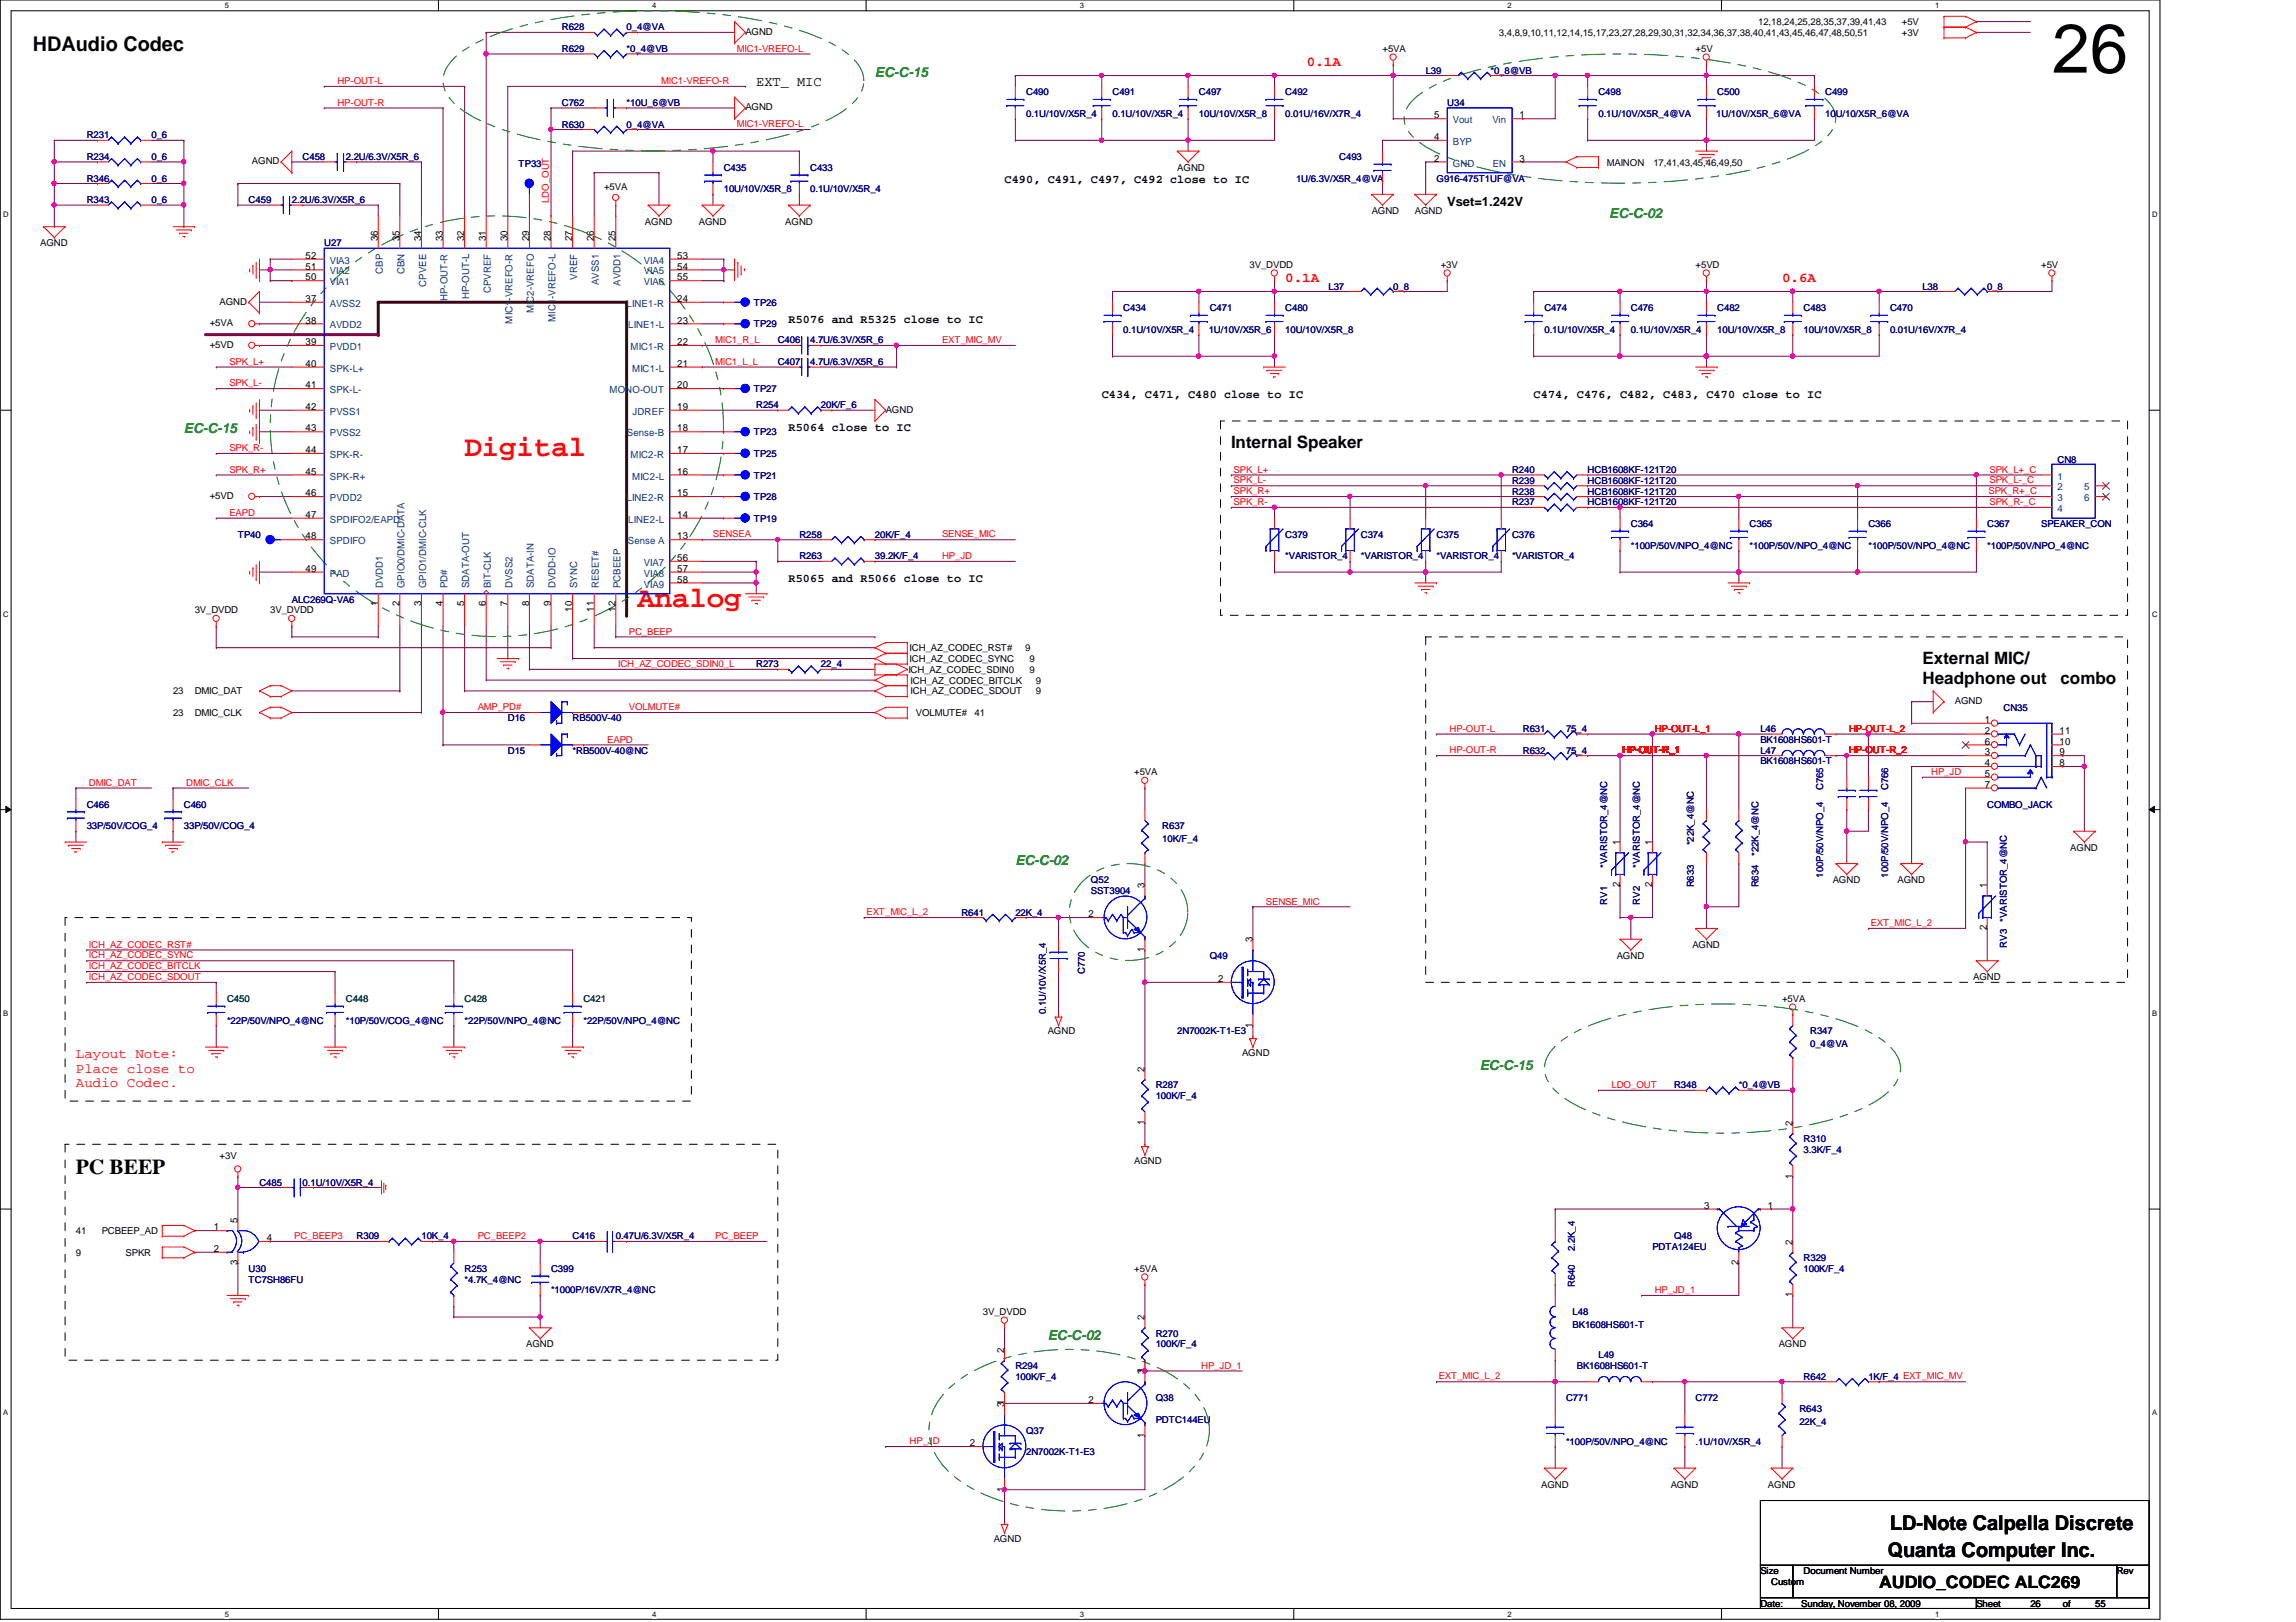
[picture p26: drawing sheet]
<svg xmlns="http://www.w3.org/2000/svg" width="297mm" height="210mm" viewBox="0 0 297 210" stroke-linecap="round" stroke-linejoin="round" font-family="sans-serif">
<defs><g id="words">
<text font-size="8.9" x="265.5" y="9.4">26</text>
<g font-size="3.8" fill="#f00">
<text x="60.1" y="59.1">Digital</text>
<text x="82.5" y="78.6">Analog</text>
</g>
<text font-size="2.8" x="9.8" y="152">PC BEEP</text>
<g font-size="2.6">
<text x="4.2" y="6.6">HDAudio Codec</text>
<text x="244.5" y="198">LD-Note Calpella Discrete</text>
<text x="244.2" y="201.5">Quanta Computer Inc.</text>
</g>
<g font-size="2.2">
<text x="159.3" y="58">Internal Speaker</text>
<text x="248.7" y="85.9">External MIC/</text>
<text x="248.7" y="88.6">Headphone out</text>
<text x="266.6" y="88.6">combo</text>
<text x="243.1" y="205.5">AUDIO_CODEC ALC269</text>
</g>
<text font-size="1.8" x="97.8" y="11.2">EXT_ MIC</text>
<g font-size="1.8" fill="#008000">
<text x="113.2" y="10">EC-C-15</text>
<text x="208.2" y="28.2">EC-C-02</text>
<text x="23.8" y="56.1">EC-C-15</text>
<text x="131.4" y="112">EC-C-02</text>
<text x="191.4" y="138.5">EC-C-15</text>
<text x="135.5" y="173.4">EC-C-02</text>
</g>
<g font-size="1.8" fill="#f00">
<text x="169.1" y="8.5">0.1A</text>
<text x="166.3" y="36.4">0.1A</text>
<text x="230.5" y="36.4">0.6A</text>
<text x="9.8" y="136.9">Layout Note:</text>
<text x="9.8" y="138.8">Place close to</text>
<text x="9.8" y="140.7">Audio Codec.</text>
</g>
<text font-size="1.7" x="187.2" y="26.7">Vset=1.242V</text>
<g font-size="1.5">
<text x="130" y="23.6">C490, C491, C497, C492 close to IC</text>
<text x="102" y="41.8">R5076 and R5325 close to IC</text>
<text x="142.5" y="51.6">C434, C471, C480 close to IC</text>
<text x="198.4" y="51.6">C474, C476, C482, C483, C470 close to IC</text>
<text x="102" y="55.8">R5064 close to IC</text>
<text x="102" y="75.3">R5065 and R5066 close to IC</text>
</g>
<g font-size="1.3">
<text x="185.5" y="15.3">5</text>
<text x="196.6" y="15.3">1</text>
<text x="185.5" y="18.1">4</text>
<text x="185.5" y="20.9">2</text>
<text x="196.6" y="20.9">3</text>
<text x="39.5" y="34.9">51</text>
<text x="39.5" y="33.5">52</text>
<text x="48.9" y="31.2" transform="rotate(-90 48.9 31.2)">36</text>
<text x="51.7" y="31.2" transform="rotate(-90 51.7 31.2)">35</text>
<text x="54.5" y="31.2" transform="rotate(-90 54.5 31.2)">34</text>
<text x="57.3" y="31.2" transform="rotate(-90 57.3 31.2)">33</text>
<text x="60.1" y="31.2" transform="rotate(-90 60.1 31.2)">32</text>
<text x="62.9" y="31.2" transform="rotate(-90 62.9 31.2)">31</text>
<text x="65.7" y="31.2" transform="rotate(-90 65.7 31.2)">30</text>
<text x="68.4" y="31.2" transform="rotate(-90 68.4 31.2)">29</text>
<text x="71.2" y="31.2" transform="rotate(-90 71.2 31.2)">28</text>
<text x="74" y="31.2" transform="rotate(-90 74 31.2)">27</text>
<text x="76.8" y="31.2" transform="rotate(-90 76.8 31.2)">26</text>
<text x="79.6" y="31.2" transform="rotate(-90 79.6 31.2)">25</text>
<text x="87.6" y="33.5">53</text>
<text x="87.6" y="34.9">54</text>
<text x="39.5" y="39.1">37</text>
<text x="39.5" y="41.9">38</text>
<text x="39.5" y="36.3">50</text>
<text x="87.6" y="41.9">23</text>
<text x="87.6" y="39.1">24</text>
<text x="87.6" y="36.3">55</text>
<text x="39.5" y="44.7">39</text>
<text x="39.5" y="47.5">40</text>
<text x="87.6" y="47.5">21</text>
<text x="87.6" y="44.7">22</text>
<text x="39.5" y="50.2">41</text>
<text x="39.5" y="53">42</text>
<text x="87.6" y="53">19</text>
<text x="87.6" y="50.2">20</text>
<text x="39.5" y="55.8">43</text>
<text x="39.5" y="58.6">44</text>
<text x="87.6" y="58.6">17</text>
<text x="87.6" y="55.8">18</text>
<text x="39.5" y="61.4">45</text>
<text x="39.5" y="64.2">46</text>
<text x="87.6" y="64.2">15</text>
<text x="87.6" y="61.4">16</text>
<text x="39.5" y="67">47</text>
<text x="39.5" y="69.8">48</text>
<text x="87.6" y="69.8">13</text>
<text x="87.6" y="67">14</text>
<text x="39.5" y="74">49</text>
<text x="87.6" y="72.6">56</text>
<text x="87.6" y="74">57</text>
<text x="87.6" y="75.4">58</text>
<text x="48.9" y="78.5" transform="rotate(-90 48.9 78.5)">1</text>
<text x="51.7" y="78.5" transform="rotate(-90 51.7 78.5)">2</text>
<text x="54.5" y="78.5" transform="rotate(-90 54.5 78.5)">3</text>
<text x="57.3" y="78.5" transform="rotate(-90 57.3 78.5)">4</text>
<text x="60.1" y="78.5" transform="rotate(-90 60.1 78.5)">5</text>
<text x="62.9" y="78.5" transform="rotate(-90 62.9 78.5)">6</text>
<text x="65.7" y="78.5" transform="rotate(-90 65.7 78.5)">7</text>
<text x="68.4" y="78.5" transform="rotate(-90 68.4 78.5)">8</text>
<text x="71.2" y="78.5" transform="rotate(-90 71.2 78.5)">9</text>
<text x="74" y="79.2" transform="rotate(-90 74 79.2)">10</text>
<text x="76.8" y="79.2" transform="rotate(-90 76.8 79.2)">11</text>
<text x="79.6" y="79.2" transform="rotate(-90 79.6 79.2)">12</text>
<text x="256.8" y="93.6">1</text>
<text x="256.8" y="95">2</text>
<text x="266.4" y="95">11</text>
<text x="256.8" y="96.4">6</text>
<text x="256.8" y="97.7">3</text>
<text x="256.8" y="99.1">4</text>
<text x="256.8" y="100.5">5</text>
<text x="256.8" y="101.9">7</text>
<text x="266.4" y="99.1">8</text>
<text x="266.4" y="97.7">9</text>
<text x="266.4" y="96.4">10</text>
<text x="209.5" y="109.4" transform="rotate(-90 209.5 109.4)">1</text>
<text x="213.7" y="109.4" transform="rotate(-90 213.7 109.4)">1</text>
<text x="140.8" y="118.7">2</text>
<text x="148.1" y="115" transform="rotate(-90 148.1 115)">3</text>
<text x="209.5" y="114.8" transform="rotate(-90 209.5 114.8)">2</text>
<text x="213.7" y="114.8" transform="rotate(-90 213.7 114.8)">2</text>
<text x="257" y="115" transform="rotate(-90 257 115)">1</text>
<text x="148.1" y="123.2" transform="rotate(-90 148.1 123.2)">1</text>
<text x="162" y="122" transform="rotate(-90 162 122)">3</text>
<text x="257" y="120.4" transform="rotate(-90 257 120.4)">2</text>
<text x="157.6" y="127.1">2</text>
<text x="162" y="133" transform="rotate(-90 162 133)">1</text>
<text x="148.1" y="138.7" transform="rotate(-90 148.1 138.7)">2</text>
<text x="148.1" y="145.5" transform="rotate(-90 148.1 145.5)">1</text>
<text x="231.9" y="145.7" transform="rotate(-90 231.9 145.7)">2</text>
<text x="231.9" y="152.5" transform="rotate(-90 231.9 152.5)">1</text>
<text x="27.7" y="159.2">1</text>
<text x="30.7" y="158.3" transform="rotate(-90 30.7 158.3)">5</text>
<text x="34.5" y="160.6">4</text>
<text x="220.5" y="156.4">3</text>
<text x="228.7" y="156.4">1</text>
<text x="231.9" y="161.1" transform="rotate(-90 231.9 161.1)">2</text>
<text x="27.7" y="162">2</text>
<text x="30.7" y="163.7" transform="rotate(-90 30.7 163.7)">3</text>
<text x="224.9" y="163.7" transform="rotate(-90 224.9 163.7)">2</text>
<text x="231.9" y="167.9" transform="rotate(-90 231.9 167.9)">1</text>
<text x="148.1" y="170.9" transform="rotate(-90 148.1 170.9)">2</text>
<text x="129.9" y="175" transform="rotate(-90 129.9 175)">2</text>
<text x="148.1" y="177.8" transform="rotate(-90 148.1 177.8)">31</text>
<text x="129.9" y="182" transform="rotate(-90 129.9 182)">31</text>
<text x="140.8" y="181.6">2</text>
<text x="125.5" y="187.2">2</text>
<text x="148.1" y="186.1" transform="rotate(-90 148.1 186.1)">1</text>
<text x="129.9" y="193" transform="rotate(-90 129.9 193)">1</text>
</g>
<g font-size="1.3" fill="#004080">
<text x="188" y="16">Vout</text>
<text x="193.1" y="16">Vin</text>
<text x="188" y="18.8">BYP</text>
<text x="188" y="21.5">GND</text>
<text x="193.1" y="21.5">EN</text>
<text x="42.7" y="35.5">VIA2</text>
<text x="42.7" y="34.1">VIA3</text>
<text x="49.5" y="35.4" transform="rotate(-90 49.5 35.4)">CBP</text>
<text x="52.3" y="35.5" transform="rotate(-90 52.3 35.5)">CBN</text>
<text x="83.3" y="34.1">VIA4</text>
<text x="83.3" y="35.5">VIA5</text>
<text x="42.7" y="39.7">AVSS2</text>
<text x="42.7" y="36.9">VIA1</text>
<text x="55.1" y="37.1" transform="rotate(-90 55.1 37.1)">CPVEE</text>
<text x="57.9" y="38.9" transform="rotate(-90 57.9 38.9)">HP-OUT-R</text>
<text x="60.7" y="38.7" transform="rotate(-90 60.7 38.7)">HP-OUT-L</text>
<text x="63.5" y="37.9" transform="rotate(-90 63.5 37.9)">CPVREF</text>
<text x="66.3" y="41.9" transform="rotate(-90 66.3 41.9)">MIC1-VREFO-R</text>
<text x="69.1" y="40.6" transform="rotate(-90 69.1 40.6)">MIC2-VREFO</text>
<text x="71.9" y="41.7" transform="rotate(-90 71.9 41.7)">MIC1-VREFO-L</text>
<text x="74.7" y="36.2" transform="rotate(-90 74.7 36.2)">VREF</text>
<text x="77.5" y="36.9" transform="rotate(-90 77.5 36.9)">AVSS1</text>
<text x="80.3" y="37" transform="rotate(-90 80.3 37)">AVDD1</text>
<text x="81.1" y="39.7">LINE1-R</text>
<text x="83.3" y="36.9">VIA6</text>
<text x="42.7" y="42.5">AVDD2</text>
<text x="42.7" y="45.3">PVDD1</text>
<text x="81.3" y="42.5">LINE1-L</text>
<text x="81.6" y="45.3">MIC1-R</text>
<text x="42.7" y="48.1">SPK-L+</text>
<text x="42.7" y="50.9">SPK-L-</text>
<text x="42.7" y="53.7">PVSS1</text>
<text x="78.9" y="50.9">MONO-OUT</text>
<text x="81.8" y="48.1">MIC1-L</text>
<text x="81.8" y="53.7">JDREF</text>
<text x="42.7" y="56.5">PVSS2</text>
<text x="42.7" y="59.3">SPK-R-</text>
<text x="81.1" y="56.5">Sense-B</text>
<text x="81.6" y="59.3">MIC2-R</text>
<text x="42.7" y="62.1">SPK-R+</text>
<text x="42.7" y="64.9">PVDD2</text>
<text x="81.1" y="64.9">LINE2-R</text>
<text x="81.8" y="62.1">MIC2-L</text>
<text x="266.2" y="62.1">1</text>
<text x="266.2" y="63.5">2</text>
<text x="266.2" y="64.9">3</text>
<text x="269.6" y="63.5">5</text>
<text x="269.6" y="64.9">6</text>
<text x="42.7" y="67.6">SPDIFO2/EAPD</text>
<text x="42.7" y="70.4">SPDIFO</text>
<text x="81.2" y="70.4">Sense A</text>
<text x="81.3" y="67.6">LINE2-L</text>
<text x="266.2" y="66.3">4</text>
<text x="42.7" y="74.6">PAD</text>
<text x="49.5" y="76.1" transform="rotate(-90 49.5 76.1)">DVDD1</text>
<text x="52.3" y="76.1" transform="rotate(-90 52.3 76.1)">GPIO0/DMIC-DATA</text>
<text x="55.1" y="76.1" transform="rotate(-90 55.1 76.1)">GPIO1/DMIC-CLK</text>
<text x="57.9" y="76.1" transform="rotate(-90 57.9 76.1)">PD#</text>
<text x="60.7" y="76.1" transform="rotate(-90 60.7 76.1)">SDATA-OUT</text>
<text x="63.5" y="76.1" transform="rotate(-90 63.5 76.1)">BIT-CLK</text>
<text x="66.3" y="76.1" transform="rotate(-90 66.3 76.1)">DVSS2</text>
<text x="69.1" y="76.1" transform="rotate(-90 69.1 76.1)">SDATA-IN</text>
<text x="71.9" y="76.1" transform="rotate(-90 71.9 76.1)">DVDD-IO</text>
<text x="74.7" y="76.1" transform="rotate(-90 74.7 76.1)">SYNC</text>
<text x="77.5" y="76.1" transform="rotate(-90 77.5 76.1)">RESET#</text>
<text x="80.3" y="76.1" transform="rotate(-90 80.3 76.1)">PCBEEP</text>
<text x="83.3" y="73.2">VIA7</text>
<text x="83.3" y="74.6">VIA8</text>
<text x="83.3" y="76">VIA9</text>
</g>
<g font-size="1.2" fill="#000080">
<text x="72.7" y="3.9">R628</text>
<text x="81.1" y="3.9">0_4@VA</text>
<text x="72.7" y="6.7">R629</text>
<text x="81.1" y="6.7">*0_4@VB</text>
<text x="184.4" y="9.5">L39</text>
<text x="192.8" y="9.5">*0_8@VB</text>
<text x="11.2" y="17.9">R231</text>
<text x="19.6" y="17.9">0_6</text>
<text x="72.7" y="13.7">C762</text>
<text x="72.7" y="16.5">R630</text>
<text x="81.1" y="13.7">*10U_6@VB</text>
<text x="81.1" y="16.5">0_4@VA</text>
<text x="132.8" y="12.3">C490</text>
<text x="132.8" y="15.1">0.1U/10V/X5R_4</text>
<text x="143.9" y="12.3">C491</text>
<text x="143.9" y="15.1">0.1U/10V/X5R_4</text>
<text x="155.1" y="12.3">C497</text>
<text x="155.1" y="15.1">10U/10V/X5R_8</text>
<text x="166.3" y="12.3">C492</text>
<text x="166.3" y="15.1">0.01U/16V/X7R_4</text>
<text x="187.2" y="13.7">U34</text>
<text x="206.8" y="12.3">C498</text>
<text x="206.8" y="15.1">0.1U/10V/X5R_4@VA</text>
<text x="222" y="15.1">1U/10V/X5R_6@VA</text>
<text x="222.2" y="12.3">C500</text>
<text x="236.1" y="12.3">C499</text>
<text x="236.1" y="15.1">10U/10/X5R_6@VA</text>
<text x="11.2" y="20.7">R234</text>
<text x="11.2" y="23.5">R346</text>
<text x="19.6" y="20.7">0_6</text>
<text x="19.6" y="23.5">0_6</text>
<text x="39.2" y="20.7">C458</text>
<text x="44.7" y="20.7">2.2U/6.3V/X5R_6</text>
<text x="67.1" y="21.7">TP33</text>
<text x="93.6" y="22.1">C435</text>
<text x="104.8" y="22.1">C433</text>
<text x="167.7" y="23.5">1U/6.3V/X5R_4@VA</text>
<text x="173.3" y="20.7">C493</text>
<text x="185.8" y="23.5">G916-475T1UF@VA</text>
<text x="11.2" y="26.3">R343</text>
<text x="19.6" y="26.3">0_6</text>
<text x="32.2" y="26.3">C459</text>
<text x="37.8" y="26.3">2.2U/6.3V/X5R_6</text>
<text x="93.6" y="24.9">10U/10V/X5R_8</text>
<text x="104.8" y="24.9">0.1U/10V/X5R_4</text>
<text x="41.9" y="31.9">U27</text>
<text x="97.5" y="39.6">TP26</text>
<text x="145.3" y="40.3">C434</text>
<text x="156.5" y="40.3">C471</text>
<text x="166.3" y="40.3">C480</text>
<text x="171.9" y="37.5">L37</text>
<text x="180.3" y="37.5">0_8</text>
<text x="199.8" y="40.3">C474</text>
<text x="211" y="40.3">C476</text>
<text x="222.2" y="40.3">C482</text>
<text x="233.3" y="40.3">C483</text>
<text x="244.5" y="40.3">C470</text>
<text x="248.7" y="37.5">L38</text>
<text x="257.1" y="37.5">0_8</text>
<text x="97.5" y="42.4">TP29</text>
<text x="100.6" y="47.2">C407</text>
<text x="100.6" y="44.4">C406</text>
<text x="104.8" y="47.2">4.7U/6.3V/X5R_6</text>
<text x="104.8" y="44.4">4.7U/6.3V/X5R_6</text>
<text x="145.3" y="43.1">0.1U/10V/X5R_4</text>
<text x="156.4" y="43.1">1U/10V/X5R_6</text>
<text x="166.3" y="43.1">10U/10V/X5R_8</text>
<text x="199.8" y="43.1">0.1U/10V/X5R_4</text>
<text x="211" y="43.1">0.1U/10V/X5R_4</text>
<text x="222.2" y="43.1">10U/10V/X5R_8</text>
<text x="233.3" y="43.1">10U/10V/X5R_8</text>
<text x="244.5" y="43.1">0.01U/16V/X7R_4</text>
<text x="97.5" y="50.8">TP27</text>
<text x="97.8" y="52.8">R254</text>
<text x="106.2" y="52.8">20K/F_6</text>
<text x="97.5" y="56.3">TP23</text>
<text x="97.5" y="59.1">TP25</text>
<text x="266.2" y="59.9">CN8</text>
<text x="97.5" y="64.7">TP28</text>
<text x="97.5" y="61.9">TP21</text>
<text x="195.6" y="62.6">R239</text>
<text x="195.6" y="64">R238</text>
<text x="195.6" y="65.4">R237</text>
<text x="195.6" y="61.2">R240</text>
<text x="205.4" y="62.6">HCB1608KF-121T20</text>
<text x="205.4" y="64">HCB1608KF-121T20</text>
<text x="205.4" y="65.4">HCB1608KF-121T20</text>
<text x="205.4" y="61.2">HCB1608KF-121T20</text>
<text x="30.8" y="69.6">TP40</text>
<text x="97.5" y="67.5">TP19</text>
<text x="103.4" y="69.6">R258</text>
<text x="113.2" y="69.6">20K/F_4</text>
<text x="166.3" y="69.6">C379</text>
<text x="176.1" y="69.6">C374</text>
<text x="185.8" y="69.6">C375</text>
<text x="195.6" y="69.6">C376</text>
<text x="211" y="68.2">C364</text>
<text x="211" y="71">*100P/50V/NPO_4@NC</text>
<text x="226.4" y="68.2">C365</text>
<text x="226.4" y="71">*100P/50V/NPO_4@NC</text>
<text x="241.7" y="68.2">C366</text>
<text x="241.7" y="71">*100P/50V/NPO_4@NC</text>
<text x="257.1" y="68.2">C367</text>
<text x="257.1" y="71">*100P/50V/NPO_4@NC</text>
<text x="264.1" y="68.2">SPEAKER_CON</text>
<text x="37.8" y="78">ALC269Q-VA6</text>
<text x="103.4" y="72.4">R263</text>
<text x="113.2" y="72.4">39.2K/F_4</text>
<text x="166.3" y="72.4">*VARISTOR_4</text>
<text x="176.1" y="72.4">*VARISTOR_4</text>
<text x="185.8" y="72.4">*VARISTOR_4</text>
<text x="195.6" y="72.4">*VARISTOR_4</text>
<text x="97.8" y="86.4">R273</text>
<text x="106.2" y="86.4">22_4</text>
<text x="65.7" y="93.3">D16</text>
<text x="74.1" y="93.3">RB500V-40</text>
<text x="197" y="94.7">R631</text>
<text x="202.6" y="94.7">75_4</text>
<text x="227.8" y="94.7">L46</text>
<text x="259.2" y="92.1">CN35</text>
<text x="65.7" y="97.5">D15</text>
<text x="74.1" y="97.5">*RB500V-40@NC</text>
<text x="197" y="97.5">R632</text>
<text x="202.6" y="97.5">75_4</text>
<text x="227.8" y="96.1">BK1608HS601-T</text>
<text x="227.8" y="97.5">L47</text>
<text x="227.8" y="98.9">BK1608HS601-T</text>
<text x="11.2" y="104.5">C466</text>
<text x="11.2" y="107.3">33P/50V/COG_4</text>
<text x="23.8" y="104.5">C460</text>
<text x="23.8" y="107.3">33P/50V/COG_4</text>
<text x="150.4" y="107.3">R637</text>
<text x="235.9" y="102.3" transform="rotate(-90 235.9 102.3)">C765</text>
<text x="244.3" y="102.3" transform="rotate(-90 244.3 102.3)">C766</text>
<text x="257.1" y="104.5">COMBO_JACK</text>
<text x="150.4" y="109">10K/F_4</text>
<text x="207.9" y="112.3" transform="rotate(-90 207.9 112.3)">*VARISTOR_4@NC</text>
<text x="212.1" y="112.3" transform="rotate(-90 212.1 112.3)">*VARISTOR_4@NC</text>
<text x="219.1" y="109.4" transform="rotate(-90 219.1 109.4)">*22K_4@NC</text>
<text x="227.5" y="110.8" transform="rotate(-90 227.5 110.8)">*22K_4@NC</text>
<text x="235.9" y="113.6" transform="rotate(-90 235.9 113.6)">100P/50V/NPO_4</text>
<text x="244.3" y="113.6" transform="rotate(-90 244.3 113.6)">100P/50V/NPO_4</text>
<text x="124.4" y="118.5">R641</text>
<text x="131.4" y="118.5">22K_4</text>
<text x="141.1" y="114.3">Q52</text>
<text x="141.1" y="115.7">SST3904</text>
<text x="207.9" y="117.1" transform="rotate(-90 207.9 117.1)">RV1</text>
<text x="212.1" y="117.1" transform="rotate(-90 212.1 117.1)">RV2</text>
<text x="219.1" y="114.9" transform="rotate(-90 219.1 114.9)">R633</text>
<text x="227.5" y="114.9" transform="rotate(-90 227.5 114.9)">R634</text>
<text x="259.6" y="119.3" transform="rotate(-90 259.6 119.3)">*VARISTOR_4@NC</text>
<text x="156.5" y="124.1">Q49</text>
<text x="259.6" y="122.6" transform="rotate(-90 259.6 122.6)">RV3</text>
<text x="135.3" y="131.2" transform="rotate(-90 135.3 131.2)">0.1U/10V/X5R_4</text>
<text x="140.3" y="126" transform="rotate(-90 140.3 126)">C770</text>
<text x="29.4" y="132.5">*22P/50V/NPO_4@NC</text>
<text x="44.7" y="132.5">*10P/50V/COG_4@NC</text>
<text x="60.1" y="132.5">*22P/50V/NPO_4@NC</text>
<text x="75.5" y="132.5">*22P/50V/NPO_4@NC</text>
<text x="152.3" y="133.9">2N7002K-T1-E3</text>
<text x="234.2" y="133.9">R347</text>
<text x="234.2" y="135.6">0_4@VA</text>
<text x="149.5" y="140.8">R287</text>
<text x="149.5" y="142.2">100K/F_4</text>
<text x="216.6" y="140.8">R348</text>
<text x="225" y="140.8">*0_4@VB</text>
<text x="233.3" y="147.8">R310</text>
<text x="233.3" y="149.2">3.3K/F_4</text>
<text x="33.6" y="153.4">C485</text>
<text x="39.2" y="153.4">0.1U/10V/X5R_4</text>
<text x="46.1" y="160.4">R309</text>
<text x="54.5" y="160.4">10K_4</text>
<text x="74.1" y="160.4">C416</text>
<text x="79.7" y="160.4">0.47U/6.3V/X5R_4</text>
<text x="203.7" y="161.9" transform="rotate(-90 203.7 161.9)">2.2K_4</text>
<text x="213.8" y="161.8">PDTA124EU</text>
<text x="216.6" y="160.4">Q48</text>
<text x="32.2" y="164.6">U30</text>
<text x="32.2" y="166">TC7SH86FU</text>
<text x="60.1" y="164.6">R253</text>
<text x="60.1" y="166">*4.7K_4@NC</text>
<text x="71.3" y="164.6">C399</text>
<text x="71.3" y="167.4">*1000P/16V/X7R_4@NC</text>
<text x="203.7" y="166.5" transform="rotate(-90 203.7 166.5)">R640</text>
<text x="233.3" y="163.2">R329</text>
<text x="233.3" y="164.6">100K/F_4</text>
<text x="149.5" y="173">R270</text>
<text x="203.5" y="170.2">L48</text>
<text x="203.5" y="171.9">BK1608HS601-T</text>
<text x="131.4" y="177.2">R294</text>
<text x="131.4" y="178.6">100K/F_4</text>
<text x="149.5" y="174.4">100K/F_4</text>
<text x="204" y="177.2">BK1608HS601-T</text>
<text x="206.8" y="175.8">L49</text>
<text x="233.3" y="178.6">R642</text>
<text x="241.7" y="178.6">1K/F_4 EXT_MIC_MV</text>
<text x="132.8" y="185.5">Q37</text>
<text x="149.5" y="181.4">Q38</text>
<text x="149.5" y="184.1">PDTC144EU</text>
<text x="202.6" y="181.4">C771</text>
<text x="219.4" y="181.4">C772</text>
<text x="232.8" y="182.8">R643</text>
<text x="232.8" y="184.4">22K_4</text>
<text x="132.8" y="188.3">2N7002K-T1-E3</text>
<text x="202.6" y="186.9">*100P/50V/NPO_4@NC</text>
<text x="219.4" y="186.9">.1U/10V/X5R_4</text>
</g>
<g font-size="1.2">
<text x="96.4" y="4.5">AGND</text>
<text x="193.9" y="4.7">3,4,8,9,10,11,12,14,15,17,23,27,28,29,30,31,32,34,36,37,38,40,41,43,45,46,47,48,50,51</text>
<text x="227.5" y="3.3">12,18,24,25,28,35,37,39,41,43</text>
<text x="246" y="4.7">+3V</text>
<text x="246" y="3.3">+5V</text>
<text x="178.9" y="6.7">+5VA</text>
<text x="219.4" y="6.7">+5V</text>
<text x="96.4" y="14.3">AGND</text>
<text x="32.6" y="21.3">AGND</text>
<text x="152.3" y="22.1">AGND</text>
<text x="207.9" y="21.4">MAINON</text>
<text x="213.9" y="21.4">17,41,43,45,46,49,50</text>
<text x="78.1" y="24.6">+5VA</text>
<text x="83.4" y="29.1">AGND</text>
<text x="90.4" y="29.1">AGND</text>
<text x="101.6" y="29.1">AGND</text>
<text x="177.5" y="27.7">AGND</text>
<text x="183" y="27.7">AGND</text>
<text x="5.2" y="31.9">AGND</text>
<text x="161.7" y="34.7">3V_DVDD</text>
<text x="186.4" y="34.7">+3V</text>
<text x="219.4" y="34.7">+5VD</text>
<text x="264.1" y="34.7">+5V</text>
<text x="28.4" y="39.4">AGND</text>
<text x="27.1" y="42.2">+5VA</text>
<text x="27.1" y="45">+5VD</text>
<text x="114.6" y="53.4">AGND</text>
<text x="27.1" y="64.6">+5VD</text>
<text x="25.2" y="79.4">3V_DVDD</text>
<text x="35" y="79.4">3V_DVDD</text>
<text x="22.4" y="89.9">23</text>
<text x="25.2" y="89.9">DMIC_DAT</text>
<text x="117.5" y="87.1">ICH_AZ_CODEC_SDIN0</text>
<text x="117.7" y="85.7">ICH_AZ_CODEC_SYNC</text>
<text x="117.7" y="84.3">ICH_AZ_CODEC_RST#</text>
<text x="117.8" y="89.9">ICH_AZ_CODEC_SDOUT</text>
<text x="117.8" y="88.5">ICH_AZ_CODEC_BITCLK</text>
<text x="132.6" y="84.3">9</text>
<text x="133.2" y="85.7">9</text>
<text x="133.2" y="87.1">9</text>
<text x="134" y="89.9">9</text>
<text x="134" y="88.5">9</text>
<text x="22.4" y="92.7">23</text>
<text x="25.2" y="92.7">DMIC_CLK</text>
<text x="118.5" y="92.7">VOLMUTE#</text>
<text x="126.1" y="92.7">41</text>
<text x="252.9" y="91.1">AGND</text>
<text x="146.7" y="100.3">+5VA</text>
<text x="267.8" y="110.1">AGND</text>
<text x="237.1" y="114.3">AGND</text>
<text x="245.5" y="114.3">AGND</text>
<text x="209.2" y="124.1">AGND</text>
<text x="218.9" y="122.7">AGND</text>
<text x="230.5" y="129.7">+5VA</text>
<text x="255.3" y="126.9">AGND</text>
<text x="135.5" y="133.9">AGND</text>
<text x="160.7" y="136.7">AGND</text>
<text x="28.4" y="149.9">+3V</text>
<text x="146.7" y="150.6">AGND</text>
<text x="9.8" y="159.7">41</text>
<text x="13.2" y="159.7">PCBEEP_AD</text>
<text x="9.8" y="162.5">9</text>
<text x="16.3" y="162.5">SPKR</text>
<text x="146.7" y="164.6">+5VA</text>
<text x="127.2" y="170.2">3V_DVDD</text>
<text x="68.1" y="174.4">AGND</text>
<text x="230.1" y="174.4">AGND</text>
<text x="199.4" y="192.5">AGND</text>
<text x="216.2" y="192.5">AGND</text>
<text x="228.7" y="192.5">AGND</text>
<text x="128.6" y="199.5">AGND</text>
<text x="227.7" y="203.7">Size</text>
<text x="233.3" y="203.7">Document Number</text>
<text x="273.9" y="203.7">Rev</text>
<text x="227.7" y="207.9">Date:</text>
<text x="229.1" y="205.1">Custom</text>
<text x="233" y="207.9">Sunday, November 08, 2009</text>
<text x="255.7" y="207.9">Sheet</text>
<text x="262.7" y="207.9">26</text>
<text x="266.9" y="207.9">of</text>
<text x="271.1" y="207.9">55</text>
</g>
<g font-size="1.2" fill="#f00">
<text x="43.6" y="10.9">HP-OUT-L</text>
<text x="85.6" y="10.9">MIC1-VREFO-R</text>
<text x="95.3" y="6.7">MIC1-VREFO-L</text>
<text x="43.6" y="13.7">HP-OUT-R</text>
<text x="95.3" y="16.5">MIC1-VREFO-L</text>
<text x="71" y="26.2" transform="rotate(-90 71 26.2)">LDO_OUT</text>
<text x="29.7" y="47.2">SPK_L+</text>
<text x="92.5" y="47.2">MIC1_L_L</text>
<text x="92.5" y="44.4">MIC1_R_L</text>
<text x="121.9" y="44.4">EXT_MIC_MV</text>
<text x="29.7" y="50">SPK_L-</text>
<text x="29.7" y="58.4">SPK_R-</text>
<text x="29.7" y="61.2">SPK_R+</text>
<text x="159.6" y="64">SPK_R+</text>
<text x="159.6" y="65.4">SPK_R-</text>
<text x="159.6" y="62.6">SPK_L-</text>
<text x="159.6" y="61.2">SPK_L+</text>
<text x="257.3" y="64">SPK_R+_C</text>
<text x="257.4" y="65.4">SPK_R-_C</text>
<text x="257.4" y="61.2">SPK_L+_C</text>
<text x="257.4" y="62.6">SPK_L-_C</text>
<text x="29.7" y="66.8">EAPD</text>
<text x="92.2" y="69.6">SENSEA</text>
<text x="121.9" y="69.6">SENSE_MIC</text>
<text x="121.9" y="72.3">HP_JD</text>
<text x="81.4" y="82.1">PC_BEEP</text>
<text x="80" y="86.3">ICH_AZ_CODEC_SDIN0_L</text>
<text x="61.8" y="91.9">AMP_PD#</text>
<text x="81.4" y="91.9">VOLMUTE#</text>
<text x="187.5" y="94.7">HP-OUT-L</text>
<text x="214.1" y="94.7">HP-OUT-L_1</text>
<text x="239.2" y="94.7">HP-OUT-L_2</text>
<text x="11.5" y="101.7">DMIC_DAT</text>
<text x="24.1" y="101.7">DMIC_CLK</text>
<text x="78.6" y="96.1">EAPD</text>
<text x="187.5" y="97.5">HP-OUT-R</text>
<text x="209.9" y="97.5">HP-OUT-R_1</text>
<text x="239.2" y="97.5">HP-OUT-R_2</text>
<text x="249.8" y="100.3">HP_JD</text>
<text x="112.1" y="118.4">EXT_MIC_L_2</text>
<text x="163.8" y="117.1">SENSE_MIC</text>
<text x="242" y="119.8">EXT_MIC_L_2</text>
<text x="11.5" y="124">ICH_AZ_CODEC_SYNC</text>
<text x="11.5" y="122.6">ICH_AZ_CODEC_RST#</text>
<text x="11.5" y="125.4">ICH_AZ_CODEC_BITCLK</text>
<text x="11.5" y="126.8">ICH_AZ_CODEC_SDOUT</text>
<text x="208.5" y="140.8">LDO_OUT</text>
<text x="38.1" y="160.4">PC_BEEP3</text>
<text x="61.8" y="160.4">PC_BEEP2</text>
<text x="92.5" y="160.4">PC_BEEP</text>
<text x="214.1" y="167.3">HP_JD_1</text>
<text x="155.4" y="177.1">HP_JD_1</text>
<text x="186.1" y="178.5">EXT_MIC_L_2</text>
<text x="117.7" y="186.9">HP_JD</text>
</g>
<g font-size="1.2" fill="#004040">
<text x="29.4" y="129.7">C450</text>
<text x="44.7" y="129.7">C448</text>
<text x="60.1" y="129.7">C428</text>
<text x="75.5" y="129.7">C421</text>
</g>
<g font-size="1">
<text x="29.1" y="1.1">5</text>
<text x="84.4" y="1.1">4</text>
<text x="139.7" y="1.1">3</text>
<text x="195" y="1.1">2</text>
<text x="250.4" y="1.1">1</text>
<text x=".4" y="28.1">D</text>
<text x="278.4" y="28.1">D</text>
<text x=".4" y="79.8">C</text>
<text x="278.4" y="79.8">C</text>
<text x=".4" y="131.5">B</text>
<text x="278.4" y="131.5">B</text>
<text x=".4" y="183.2">A</text>
<text x="278.4" y="183.2">A</text>
<text x="29.1" y="209.2">5</text>
<text x="84.4" y="209.2">4</text>
<text x="139.7" y="209.2">3</text>
<text x="195" y="209.2">2</text>
<text x="250.4" y="209.2">1</text>
</g>
</g></defs>
<path d="M0 0h279.4v209.5h-279.4zM1.4 1.4h276.6v206.8h-276.6z" fill="none" stroke="#000" stroke-width=".13"/>
<g fill="#fff">
<path d="M29.1 .2h.5v1.1h-.5z"/>
<path d="M29.1 208.3h.5v1.1h-.5z"/>
</g>
<path d="M56.7 0v1.4M56.7 208.2v1.3" fill="none" stroke="#000" stroke-width=".13"/>
<g fill="#fff">
<path d="M84.4 .2h.5v1.1h-.5z"/>
<path d="M84.4 208.3h.5v1.1h-.5z"/>
</g>
<path d="M112.1 0v1.4M112.1 208.2v1.3" fill="none" stroke="#000" stroke-width=".13"/>
<g fill="#fff">
<path d="M139.7 .2h.5v1.1h-.5z"/>
<path d="M139.7 208.3h.5v1.1h-.5z"/>
</g>
<path d="M167.4 0v1.4M167.4 208.2v1.3" fill="none" stroke="#000" stroke-width=".13"/>
<g fill="#fff">
<path d="M195 .2h.6v1.1h-.6z"/>
<path d="M195 208.3h.6v1.1h-.6z"/>
</g>
<path d="M222.7 0v1.4M222.7 208.2v1.3" fill="none" stroke="#000" stroke-width=".13"/>
<g fill="#fff">
<path d="M250.4 .2h.5v1.1h-.5z"/>
<path d="M250.4 208.3h.5v1.1h-.5z"/>
<path d="M.4 27.2h.7v1.1h-.7z"/>
<path d="M278.4 27.2h.7v1.1h-.7z"/>
<path d="M.4 78.9h.7v1.1h-.7z"/>
<path d="M278.4 78.9h.7v1.1h-.7z"/>
</g>
<path d="M0 53.1h1.4M278 53.1h1.4" fill="none" stroke="#000" stroke-width=".13"/>
<g fill="#fff">
<path d="M.4 130.6h.7v1.1h-.7z"/>
<path d="M278.4 130.6h.7v1.1h-.7z"/>
</g>
<path d="M0 104.8h1.4M.8 104.4l.6 .4-.6 .4zM278 104.8l.7-.4v.8zM278 104.8h1.4" fill="none" stroke="#000" stroke-width=".13"/>
<path d="M.8 104.4l.6 .4-.6 .4zM278 104.8l.7-.4v.8z" fill="#000"/>
<g fill="#fff">
<path d="M.4 182.3h.7v1.1h-.7z"/>
<path d="M278.4 182.3h.7v1.1h-.7z"/>
</g>
<path d="M0 156.5h1.4M278 156.5h1.4" fill="none" stroke="#000" stroke-width=".13"/>
<path d="M155.1 43.3h.1M155.1 43.3v2.8" fill="none" stroke="#800040" stroke-width=".13"/>
<circle cx="155.1" cy="46.1" r=".29" fill="#f0f"/>
<circle cx="155.1" cy="46.1" r=".29" fill="none" stroke="#f0f" stroke-width=".13"/>
<path d="M164.9 43.3h.1M164.9 46.1h.1M164.9 43.3v4.2" fill="none" stroke="#800040" stroke-width=".13"/>
<circle cx="164.9" cy="46.1" r=".29" fill="#f0f"/>
<circle cx="164.9" cy="46.1" r=".29" fill="none" stroke="#f0f" stroke-width=".13"/>
<path d="M155.1 37.7h.1M155.1 37.7v1.4M164.9 37.7h.1M164.9 36.3h.1M164.9 36.3v2.8" fill="none" stroke="#800040" stroke-width=".13"/>
<circle cx="164.9" cy="37.7" r=".29" fill="#f0f"/>
<circle cx="164.9" cy="37.7" r=".29" fill="none" stroke="#f0f" stroke-width=".13"/>
<path d="M142.5 9.8h.1M142.5 9.8h11.2M143.9 37.7h.1M143.9 37.7v1.4M187.2 36.3h.1M187.2 36.3v1.4" fill="none" stroke="#800040" stroke-width=".13"/>
<circle cx="153.7" cy="9.8" r=".29" fill="#f0f"/>
<circle cx="153.7" cy="9.8" r=".29" fill="none" stroke="#f0f" stroke-width=".13"/>
<circle cx="142.5" cy="9.8" r=".29" fill="#f0f"/>
<circle cx="142.5" cy="9.8" r=".29" fill="none" stroke="#f0f" stroke-width=".13"/>
<path d="M131.4 9.8h.1M131.4 15.4h.1M131.4 9.8v1.4M131.4 15.4v2.8M142.5 9.8h.1M142.5 15.4h.1M142.5 9.8v1.4M142.5 15.4v2.8M153.7 15.4h.1M153.7 9.8h.1M153.7 9.8v1.4M153.7 15.4v2.8" fill="none" stroke="#800040" stroke-width=".13"/>
<circle cx="142.5" cy="18.1" r=".29" fill="#f0f"/>
<circle cx="142.5" cy="18.1" r=".29" fill="none" stroke="#f0f" stroke-width=".13"/>
<path d="M19.6 18.2h4.2M23.8 18.2h.1M131.4 9.8h.1M131.4 9.8h11.1M164.9 15.4h.1M164.9 15.4v2.8M19.6 21h4.2M23.8 21h.1" fill="none" stroke="#800040" stroke-width=".13"/>
<circle cx="23.8" cy="20.9" r=".29" fill="#f0f"/>
<circle cx="23.8" cy="20.9" r=".29" fill="none" stroke="#f0f" stroke-width=".13"/>
<path d="M23.8 26.5h.1M23.8 23.7v2.8" fill="none" stroke="#800040" stroke-width=".13"/>
<circle cx="23.8" cy="26.5" r=".29" fill="#f0f"/>
<circle cx="23.8" cy="26.5" r=".29" fill="none" stroke="#f0f" stroke-width=".13"/>
<path d="M7 26.5h.1M7 23.7v2.8M19.6 23.7h4.2M23.8 23.7h.1" fill="none" stroke="#800040" stroke-width=".13"/>
<circle cx="7" cy="26.5" r=".29" fill="#f0f"/>
<circle cx="7" cy="26.5" r=".29" fill="none" stroke="#f0f" stroke-width=".13"/>
<path d="M12.6 18.2h.1M12.6 18.2h-5.6v2.8M7 21h.1M7 21h5.6M7 23.7h5.6M12.6 21h.1M12.6 23.7h.1" fill="none" stroke="#800040" stroke-width=".13"/>
<circle cx="7" cy="20.9" r=".29" fill="#f0f"/>
<circle cx="7" cy="20.9" r=".29" fill="none" stroke="#f0f" stroke-width=".13"/>
<path d="M23.8 18.2v2.8M23.8 21h.1M198.4 37.7h.1M198.4 37.7v1.4M209.6 37.7h.1M209.6 37.7v1.4M220.8 43.3h.1M220.8 43.3v2.8" fill="none" stroke="#800040" stroke-width=".13"/>
<circle cx="220.7" cy="46.1" r=".29" fill="#f0f"/>
<circle cx="220.7" cy="46.1" r=".29" fill="none" stroke="#f0f" stroke-width=".13"/>
<path d="M220.8 37.7h.1M220.8 37.7v1.4M220.8 46.1h.1M220.8 46.1v1.4" fill="none" stroke="#800040" stroke-width=".13"/>
<circle cx="220.7" cy="46.1" r=".29" fill="#f0f"/>
<circle cx="220.7" cy="46.1" r=".29" fill="none" stroke="#f0f" stroke-width=".13"/>
<path d="M209.6 43.3h.1M209.6 43.3v2.8" fill="none" stroke="#800040" stroke-width=".13"/>
<circle cx="209.6" cy="46.1" r=".29" fill="#f0f"/>
<circle cx="209.6" cy="46.1" r=".29" fill="none" stroke="#f0f" stroke-width=".13"/>
<path d="M153.7 9.8h.1M153.7 9.8h11.2M198.4 37.7h.1M198.4 37.7h11.2M243.1 37.7h.1M243.1 37.7v1.4M258.5 37.7h.1M265.5 36.3h.1M265.5 36.3v1.4h-7M243.1 43.3h.1M243.1 43.3v2.8" fill="none" stroke="#800040" stroke-width=".13"/>
<circle cx="164.9" cy="9.8" r=".29" fill="#f0f"/>
<circle cx="164.9" cy="9.8" r=".29" fill="none" stroke="#f0f" stroke-width=".13"/>
<path d="M180.3 8.4h.1M180.3 8.4v1.4M23.8 23.7h.1M23.8 21v2.7" fill="none" stroke="#800040" stroke-width=".13"/>
<circle cx="23.8" cy="23.7" r=".29" fill="#f0f"/>
<circle cx="23.8" cy="23.7" r=".29" fill="none" stroke="#f0f" stroke-width=".13"/>
<path d="M7 23.7h.1M7 21v2.7" fill="none" stroke="#800040" stroke-width=".13"/>
<circle cx="7" cy="23.7" r=".29" fill="#f0f"/>
<circle cx="7" cy="23.7" r=".29" fill="none" stroke="#f0f" stroke-width=".13"/>
<g fill="none" stroke="#800040" stroke-width=".13">
<path d="M60.1 11.2h.1M60.1 11.2v16.7M65.7 11.2v16.7M74.1 19.6h.1M74.1 19.6h18.1M74.1 19.6v8.3M92.2 19.6h.1M92.2 19.6v1.4M30.8 26.5h.1M30.8 26.5h4.2M33.6 39.1h.1M33.6 39.1h4.2"/>
<path d="M39.2 26.5h.1M39.2 26.5h9.7M48.9 26.5h.1M48.9 26.5v1.4M65.7 27.9h.1M76.9 22.4h.1M76.9 22.4h8.4M103.4 25.1h.1M103.4 25.1v1.4M28 50.3h.1M28 50.3h9.8M33.6 55.9h.1"/>
<path d="M33.6 41.9h.1M33.6 53.1h.1M33.6 53.1h4.2M33.6 55.9h4.2M33.6 41.9h4.2M90.8 47.5h.1M90.8 53.1h9.8M90.8 47.5h11.2M100.6 53.1h.1M107.6 53.1h.1M107.6 53.1h5.6M116 44.7h.1"/>
<path d="M116 44.7h15.4M90.8 69.8h.1M90.8 69.8h9.8v2.8M100.6 72.6h.1M100.6 72.6h5.6M113.2 72.6h.1M113.2 72.6h18.2M37.8 82.4h.1M37.8 82.4h11.1M60.1 89.4h.1M60.1 81v8.4M65.7 85.2h.1"/>
<path d="M65.7 81v4.2M68.5 86.6h.1M68.5 81v5.6M71.3 83.8h.1M71.3 81v2.8M74.1 85.2h.1M74.1 81v4.2M76.9 83.8h.1M76.9 81v2.8M79.7 82.4h.1M79.7 82.4h33.5M79.7 81v1.4"/>
<path d="M113.2 82.4h.1"/>
</g>
<circle cx="116" cy="44.7" r=".29" fill="#f0f"/>
<circle cx="116" cy="44.7" r=".29" fill="none" stroke="#f0f" stroke-width=".13"/>
<g fill="none" stroke="#800040" stroke-width=".13">
<path d="M57.3 14h.1M57.3 14v13.9M62.9 7h.1M62.9 7v20.9M103.4 19.6h.1M103.4 19.6v1.4M51.7 23.7h.1M51.7 23.7v4.2M54.5 21h.1M54.5 21v6.9M68.5 27.9h.1M68.5 26.5v1.4"/>
<path d="M76.9 22.4h.1M76.9 22.4v5.5M85.3 22.4h.1M85.3 22.4v4.1M33.6 44.7h.1M33.6 44.7h4.2M90.8 44.7h.1M90.8 44.7h11.2M28 61.5h.1M28 61.5h9.8M33.6 74h.1M33.6 74h4.2"/>
<path d="M100.6 69.8h.1M100.6 69.8h5.6M113.2 69.8h.1M113.2 69.8h18.2M60.1 89.4h53.1M62.9 88h.1M62.9 81v7M62.9 88h50.3M76.9 83.8h36.3M107.6 86.6h.1M107.6 86.6h5.6M113.2 89.4h.1"/>
<path d="M113.2 88h.1M113.2 83.8h.1"/>
</g>
<circle cx="100.6" cy="69.8" r=".29" fill="#f0f"/>
<circle cx="100.6" cy="69.8" r=".29" fill="none" stroke="#f0f" stroke-width=".13"/>
<path d="M57.3 92.2h.1M57.3 81v11.2" fill="none" stroke="#800040" stroke-width=".13"/>
<circle cx="57.3" cy="92.2" r=".29" fill="#f0f"/>
<circle cx="57.3" cy="92.2" r=".29" fill="none" stroke="#f0f" stroke-width=".13"/>
<path d="M92.2 19.6h.1M92.2 19.6h11.2M74.1 85.2h39.1M113.2 85.2h.1" fill="none" stroke="#800040" stroke-width=".13"/>
<circle cx="92.2" cy="19.5" r=".29" fill="#f0f"/>
<circle cx="92.2" cy="19.5" r=".29" fill="none" stroke="#f0f" stroke-width=".13"/>
<g fill="none" stroke="#800040" stroke-width=".13">
<path d="M30.8 23.7h.1M30.8 23.7h20.9M30.8 23.7v2.8M28 58.7h.1M28 47.5h.1M28 58.7h9.8M28 47.5h9.8M33.6 64.3h.1M33.6 64.3h4.2M255.7 61.5h.1M255.7 61.5v5.6M37.8 81h.1"/>
<path d="M37.8 81v1.4M48.9 82.4h.1M48.9 81v1.4M68.5 86.6h32.1M100.6 86.6h.1"/>
</g>
<circle cx="255.7" cy="61.4" r=".29" fill="#f0f"/>
<circle cx="255.7" cy="61.4" r=".29" fill="none" stroke="#f0f" stroke-width=".13"/>
<path d="M225 64.3h.1M225 64.3h39.1" fill="none" stroke="#800040" stroke-width=".13"/>
<circle cx="224.9" cy="64.2" r=".29" fill="#f0f"/>
<circle cx="224.9" cy="64.2" r=".29" fill="none" stroke="#f0f" stroke-width=".13"/>
<path d="M209.6 65.7h.1M209.6 65.7h54.5M225 64.3h.1M225 64.3v2.8M240.3 62.9h.1M240.3 62.9v4.2" fill="none" stroke="#800040" stroke-width=".13"/>
<circle cx="209.6" cy="65.6" r=".29" fill="#f0f"/>
<circle cx="209.6" cy="65.6" r=".29" fill="none" stroke="#f0f" stroke-width=".13"/>
<path d="M225 71.2h.1M225 71.2v2.8" fill="none" stroke="#800040" stroke-width=".13"/>
<circle cx="224.9" cy="74" r=".29" fill="#f0f"/>
<circle cx="224.9" cy="74" r=".29" fill="none" stroke="#f0f" stroke-width=".13"/>
<path d="M225 74h.1M225 74v1.4" fill="none" stroke="#800040" stroke-width=".13"/>
<circle cx="224.9" cy="74" r=".29" fill="#f0f"/>
<circle cx="224.9" cy="74" r=".29" fill="none" stroke="#f0f" stroke-width=".13"/>
<path d="M153.7 18.2h.1M153.7 18.2h11.2M209.6 65.7h.1M209.6 65.7v1.4M240.3 62.9h.1M240.3 62.9h23.8M255.7 71.2h.1M255.7 61.5h.1M255.7 71.2v2.8M255.7 61.5h8.4" fill="none" stroke="#800040" stroke-width=".13"/>
<circle cx="153.7" cy="18.1" r=".29" fill="#f0f"/>
<circle cx="153.7" cy="18.1" r=".29" fill="none" stroke="#f0f" stroke-width=".13"/>
<path d="M153.7 18.2h.1M153.7 18.2v1.4M164.9 9.8h.1M164.9 9.8v1.4M180.3 9.8h.1M180.3 9.8h6.9" fill="none" stroke="#800040" stroke-width=".13"/>
<circle cx="180.2" cy="9.8" r=".29" fill="#f0f"/>
<circle cx="180.2" cy="9.8" r=".29" fill="none" stroke="#f0f" stroke-width=".13"/>
<g fill="none" stroke="#800040" stroke-width=".13">
<path d="M201.2 9.8h.1M201.2 9.8h4.2M205.4 9.8h.1M205.4 9.8v1.4M90.8 39.1h2.8M93.6 39.1h.1M181.6 37.7h.1M181.6 37.7h5.6M90.8 55.9h2.8M90.8 50.3h2.8M90.8 41.9h2.8M90.8 58.7h2.8"/>
<path d="M93.6 55.9h.1M93.6 50.3h.1M93.6 41.9h.1M93.6 58.7h.1M143.9 43.3h.1M143.9 43.3v2.8M231.9 46.1h.1M231.9 46.1h11.2M90.8 67.1h2.8M90.8 64.3h2.8M90.8 61.5h2.8M93.6 67.1h.1"/>
<path d="M93.6 64.3h.1M93.6 61.5h.1M205.4 61.5h.1M205.4 61.5h50.3M209.6 71.2h.1M209.6 71.2v2.8M240.3 74h.1M240.3 74h15.4M28 83.8h.1M28 81h.1M28 83.8h43.3M28 81v2.8"/>
<path d="M51.7 89.4h.1M51.7 81v8.4M54.5 81h.1M54.5 81v11.2M57.3 92.2h.1M57.3 92.2h11.2M75.5 92.2h.1M75.5 92.2h37.7"/>
</g>
<circle cx="201.2" cy="9.8" r=".29" fill="#f0f"/>
<circle cx="201.2" cy="9.8" r=".29" fill="none" stroke="#f0f" stroke-width=".13"/>
<path d="M205.4 15.4h.1M205.4 15.4v2.8M220.8 9.8h.1M220.8 15.4h.1M220.8 9.8v1.4M220.8 15.4v2.8M234.7 9.8h.1M234.7 9.8v1.4" fill="none" stroke="#800040" stroke-width=".13"/>
<circle cx="220.7" cy="18.1" r=".29" fill="#f0f"/>
<circle cx="220.7" cy="18.1" r=".29" fill="none" stroke="#f0f" stroke-width=".13"/>
<path d="M220.8 18.2h.1M220.8 8.4h.1M220.8 8.4v1.4M220.8 18.2v1.4M234.7 15.4h.1M234.7 15.4v2.8M243.1 37.7h.1M243.1 37.7h8.4" fill="none" stroke="#800040" stroke-width=".13"/>
<circle cx="243.1" cy="37.7" r=".29" fill="#f0f"/>
<circle cx="243.1" cy="37.7" r=".29" fill="none" stroke="#f0f" stroke-width=".13"/>
<g fill="none" stroke="#800040" stroke-width=".13">
<path d="M164.9 9.8h.1M164.9 9.8h15.4M178.9 18.2h.1M178.9 18.2v1.4M178.9 18.2h6.9M180.3 15.4h.1M180.3 9.8h.1M180.3 15.4h5.5M180.3 9.8v5.6M194.2 9.8h.1M194.2 9.8h7M197 15.4h.1"/>
<path d="M201.2 9.8h.1M201.2 9.8v5.6h-4.2M143.9 37.7h.1M143.9 37.7h11.2M178.9 23.7h.1M178.9 23.7v1.4M184.4 21h.1M184.4 21h1.4M184.4 21v4.1M197 21h.1M197 21h5.6M220.8 36.3h.1"/>
<path d="M220.8 36.3v1.4M231.9 37.7h.1M231.9 37.7h11.2M143.9 46.1h.1M143.9 46.1h11.2M198.4 43.3h.1M198.4 43.3v2.8M37.8 89.4h13.9M37.8 92.2h16.7M51.7 89.4h.1M54.5 92.2h.1M9.8 107.6h.1"/>
<path d="M9.8 102h.1M9.8 102v1.4M9.8 107.6v1.4M9.8 102h9.8M22.4 102h.1M22.4 107.6h.1M22.4 102v1.4M22.4 107.6v1.4M22.4 102h9.8"/>
</g>
<circle cx="231.9" cy="37.7" r=".29" fill="#f0f"/>
<circle cx="231.9" cy="37.7" r=".29" fill="none" stroke="#f0f" stroke-width=".13"/>
<path d="M30.8 152.3h.1M30.8 152.3v1.4M25.2 162.1h.1M25.2 162.1h2.8M35 160.7h.1M35 160.7h13.9M55.9 160.7h.1M55.9 160.7h2.8M58.7 160.7h.1M58.7 160.7v1.4M69.9 170.4h.1M69.9 170.4v1.4" fill="none" stroke="#800040" stroke-width=".13"/>
<circle cx="69.9" cy="170.4" r=".29" fill="#f0f"/>
<circle cx="69.9" cy="170.4" r=".29" fill="none" stroke="#f0f" stroke-width=".13"/>
<path d="M58.7 160.7h.1M58.7 160.7h11.2M69.9 160.7h.1M69.9 160.7v2.7M81.1 160.7h.1M81.1 160.7h18.1" fill="none" stroke="#800040" stroke-width=".13"/>
<circle cx="58.7" cy="160.6" r=".29" fill="#f0f"/>
<circle cx="58.7" cy="160.6" r=".29" fill="none" stroke="#f0f" stroke-width=".13"/>
<path d="M30.8 153.7h.1M30.8 153.7v4.2M30.8 153.7h5.6M30.8 163.4h.1M30.8 163.4v4.2" fill="none" stroke="#800040" stroke-width=".13"/>
<circle cx="30.7" cy="153.6" r=".29" fill="#f0f"/>
<circle cx="30.7" cy="153.6" r=".29" fill="none" stroke="#f0f" stroke-width=".13"/>
<path d="M25.2 159.3h.1M25.2 159.3h2.8M40.6 153.7h.1M40.6 153.7h8.3M69.9 160.7h.1M69.9 160.7h7" fill="none" stroke="#800040" stroke-width=".13"/>
<circle cx="69.9" cy="160.6" r=".29" fill="#f0f"/>
<circle cx="69.9" cy="160.6" r=".29" fill="none" stroke="#f0f" stroke-width=".13"/>
<g fill="none" stroke="#800040" stroke-width=".13">
<path d="M220.8 18.2h.1M220.8 18.2h13.9M11.2 127.1h.1M11.2 124.3h.1M11.2 122.9h.1M11.2 125.7h.1M11.2 127.1h16.8M11.2 124.3h47.5M11.2 122.9h62.9M11.2 125.7h32.1M28 127.1h.1M28 132.7h.1"/>
<path d="M28 127.1v1.4M28 132.7v2.8M43.3 125.7h.1M43.3 125.7v2.8M58.7 124.3h.1M58.7 132.7h.1M58.7 124.3v4.2M58.7 132.7v2.8M74.1 132.7h.1M74.1 122.9h.1M74.1 122.9v5.6M74.1 132.7v2.8"/>
<path d="M58.7 169h.1M58.7 169v1.4"/>
</g>
<circle cx="220.7" cy="18.1" r=".29" fill="#f0f"/>
<circle cx="220.7" cy="18.1" r=".29" fill="none" stroke="#f0f" stroke-width=".13"/>
<path d="M231.9 37.7h.1M231.9 37.7v1.4M106.2 44.7h.1M106.2 47.5h9.8M106.2 44.7h9.8M116 47.5h.1M116 44.7h.1M116 44.7v2.8M231.9 43.3h.1M231.9 43.3v2.8" fill="none" stroke="#800040" stroke-width=".13"/>
<circle cx="231.9" cy="46.1" r=".29" fill="#f0f"/>
<circle cx="231.9" cy="46.1" r=".29" fill="none" stroke="#f0f" stroke-width=".13"/>
<path d="M184.4 72.6h.1M184.4 72.6v1.4" fill="none" stroke="#800040" stroke-width=".13"/>
<circle cx="184.4" cy="74" r=".29" fill="#f0f"/>
<circle cx="184.4" cy="74" r=".29" fill="none" stroke="#f0f" stroke-width=".13"/>
<path d="M174.7 72.6h.1M174.7 72.6v1.4M194.2 72.6h.1M194.2 72.6v1.4" fill="none" stroke="#800040" stroke-width=".13"/>
<circle cx="174.6" cy="74" r=".29" fill="#f0f"/>
<circle cx="174.6" cy="74" r=".29" fill="none" stroke="#f0f" stroke-width=".13"/>
<path d="M164.9 65.7h.1M164.9 65.7v1.4M184.4 62.9h.1M184.4 74h.1M184.4 62.9v4.2M184.4 74v1.4M194.2 61.5h.1M194.2 61.5v5.6" fill="none" stroke="#800040" stroke-width=".13"/>
<circle cx="184.4" cy="74" r=".29" fill="#f0f"/>
<circle cx="184.4" cy="74" r=".29" fill="none" stroke="#f0f" stroke-width=".13"/>
<path d="M164.9 72.6h.1M164.9 72.6v1.4M174.7 64.3h.1M174.7 64.3v2.8M174.7 64.3h23.7" fill="none" stroke="#800040" stroke-width=".13"/>
<circle cx="174.6" cy="64.2" r=".29" fill="#f0f"/>
<circle cx="174.6" cy="64.2" r=".29" fill="none" stroke="#f0f" stroke-width=".13"/>
<path d="M184.4 62.9h.1M184.4 62.9h14" fill="none" stroke="#800040" stroke-width=".13"/>
<circle cx="184.4" cy="62.8" r=".29" fill="#f0f"/>
<circle cx="184.4" cy="62.8" r=".29" fill="none" stroke="#f0f" stroke-width=".13"/>
<path d="M164.9 65.7h.1M164.9 65.7h33.5" fill="none" stroke="#800040" stroke-width=".13"/>
<circle cx="164.9" cy="65.6" r=".29" fill="#f0f"/>
<circle cx="164.9" cy="65.6" r=".29" fill="none" stroke="#f0f" stroke-width=".13"/>
<path d="M159.3 64.3h.1M159.3 65.7h.1M159.3 62.9h.1M159.3 64.3h15.4M159.3 65.7h5.6M159.3 62.9h25.1M205.4 62.9h.1M205.4 62.9h34.9" fill="none" stroke="#800040" stroke-width=".13"/>
<circle cx="240.3" cy="62.8" r=".29" fill="#f0f"/>
<circle cx="240.3" cy="62.8" r=".29" fill="none" stroke="#f0f" stroke-width=".13"/>
<g fill="none" stroke="#800040" stroke-width=".13">
<path d="M7 26.5h.1M7 29.3h.1M7 26.5h5.6M7 26.5v2.8M19.6 26.5h4.2M23.8 26.5h.1M23.8 29.3h.1M23.8 26.5v2.8M159.3 61.5h.1M159.3 61.5h39.1M184.4 74h.1M184.4 74h9.8"/>
<path d="M194.2 61.5h.1M205.4 64.3h.1M205.4 65.7h.1M205.4 64.3h19.6M205.4 65.7h4.2"/>
</g>
<circle cx="194.2" cy="61.4" r=".29" fill="#f0f"/>
<circle cx="194.2" cy="61.4" r=".29" fill="none" stroke="#f0f" stroke-width=".13"/>
<path d="M240.3 71.2h.1M240.3 71.2v2.8" fill="none" stroke="#800040" stroke-width=".13"/>
<circle cx="240.3" cy="74" r=".29" fill="#f0f"/>
<circle cx="240.3" cy="74" r=".29" fill="none" stroke="#f0f" stroke-width=".13"/>
<path d="M90.8 33.5h2.8M90.8 34.9h2.8M90.8 36.3h2.8M92.2 25.1h.1M92.2 25.1v1.4M93.6 33.5h.1M93.6 34.9h.1M93.6 36.3h.1M93.6 33.5v1.4M225 74h.1M225 74h15.3" fill="none" stroke="#800040" stroke-width=".13"/>
<circle cx="93.6" cy="34.9" r=".29" fill="#f0f"/>
<circle cx="93.6" cy="34.9" r=".29" fill="none" stroke="#f0f" stroke-width=".13"/>
<path d="M93.6 36.3h.1M95 34.9h.1M95 34.9h-1.4v1.4M90.8 72.6h7M90.8 74h7M90.8 75.4h7M97.8 72.6h.1M97.8 74h.1M97.8 75.4h.1M97.8 72.6v2.8" fill="none" stroke="#800040" stroke-width=".13"/>
<circle cx="97.8" cy="75.4" r=".29" fill="#f0f"/>
<circle cx="97.8" cy="75.4" r=".29" fill="none" stroke="#f0f" stroke-width=".13"/>
<circle cx="97.8" cy="74" r=".29" fill="#f0f"/>
<circle cx="97.8" cy="74" r=".29" fill="none" stroke="#f0f" stroke-width=".13"/>
<path d="M35 33.5h.1M35 34.9h.1M35 33.5h2.8M35 33.5v1.4M35 36.3h2.8M35 34.9h2.8M37.8 36.3h.1M97.8 75.4h.1M97.8 75.4v1.4" fill="none" stroke="#800040" stroke-width=".13"/>
<circle cx="34.9" cy="34.9" r=".29" fill="#f0f"/>
<circle cx="34.9" cy="34.9" r=".29" fill="none" stroke="#f0f" stroke-width=".13"/>
<g fill="none" stroke="#800040" stroke-width=".13">
<path d="M131.4 18.2h.1M131.4 18.2h22.3M142.5 18.2h.1M220.8 9.8h.1M220.8 9.8h13.9M33.6 34.9h.1M33.6 34.9h1.4v1.4M35 36.3h.1M43.3 132.7h.1M43.3 132.7v2.8M58.7 170.4h.1M69.9 167.6h.1"/>
<path d="M69.9 167.6v2.8h-11.2"/>
</g>
<circle cx="220.7" cy="9.8" r=".29" fill="#f0f"/>
<circle cx="220.7" cy="9.8" r=".29" fill="none" stroke="#f0f" stroke-width=".13"/>
<path d="M209.6 37.7h.1M209.6 37.7h11.2M198.4 46.1h.1M198.4 46.1h11.2" fill="none" stroke="#800040" stroke-width=".13"/>
<circle cx="209.6" cy="37.7" r=".29" fill="#f0f"/>
<circle cx="209.6" cy="37.7" r=".29" fill="none" stroke="#f0f" stroke-width=".13"/>
<path d="M209.6 46.1h.1M209.6 46.1h11.2" fill="none" stroke="#800040" stroke-width=".13"/>
<circle cx="209.6" cy="46.1" r=".29" fill="#f0f"/>
<circle cx="209.6" cy="46.1" r=".29" fill="none" stroke="#f0f" stroke-width=".13"/>
<path d="M220.8 46.1h.1M220.8 46.1h11.1" fill="none" stroke="#800040" stroke-width=".13"/>
<circle cx="220.7" cy="46.1" r=".29" fill="#f0f"/>
<circle cx="220.7" cy="46.1" r=".29" fill="none" stroke="#f0f" stroke-width=".13"/>
<path d="M220.8 37.7h.1M220.8 37.7h11.1" fill="none" stroke="#800040" stroke-width=".13"/>
<circle cx="231.9" cy="37.7" r=".29" fill="#f0f"/>
<circle cx="231.9" cy="37.7" r=".29" fill="none" stroke="#f0f" stroke-width=".13"/>
<circle cx="220.7" cy="37.7" r=".29" fill="#f0f"/>
<circle cx="220.7" cy="37.7" r=".29" fill="none" stroke="#f0f" stroke-width=".13"/>
<path d="M155.1 37.7h.1M155.1 37.7h9.8M155.1 46.1h.1M155.1 46.1h9.8" fill="none" stroke="#800040" stroke-width=".13"/>
<circle cx="155.1" cy="37.7" r=".29" fill="#f0f"/>
<circle cx="155.1" cy="37.7" r=".29" fill="none" stroke="#f0f" stroke-width=".13"/>
<path d="M164.9 37.7h.1M164.9 37.7h9.8M164.9 74h.1M164.9 74h19.5M174.7 74h.1M209.6 74h.1M209.6 74h15.4" fill="none" stroke="#800040" stroke-width=".13"/>
<circle cx="184.4" cy="74" r=".29" fill="#f0f"/>
<circle cx="184.4" cy="74" r=".29" fill="none" stroke="#f0f" stroke-width=".13"/>
<path d="M41.9 14h.1M41.9 11.2h.1M41.9 14h15.4M41.9 11.2h18.2M205.4 9.8h.1M205.4 9.8h15.4M37.8 21h.1M37.8 21h4.1M46.1 21h.1M46.1 21h8.4M79.7 27.9h.1M79.7 26.5v1.4" fill="none" stroke="#800040" stroke-width=".13"/>
<circle cx="205.4" cy="9.8" r=".29" fill="#f0f"/>
<circle cx="205.4" cy="9.8" r=".29" fill="none" stroke="#f0f" stroke-width=".13"/>
<g fill="none" stroke="#800040" stroke-width=".13">
<path d="M62.9 7h.1M62.9 7h12.6M205.4 18.2h.1M205.4 18.2h15.4M255.7 4.2h.1M255.7 2.8h.1M255.7 4.2h7M255.7 2.8h7M28 67.1h.1M28 67.1h9.8M57.3 96.4h.1M57.3 96.4h11.2"/>
<path d="M57.3 92.2v4.2M75.5 96.4h.1M75.5 96.4h8.4"/>
</g>
<circle cx="62.9" cy="7" r=".29" fill="#f0f"/>
<circle cx="62.9" cy="7" r=".29" fill="none" stroke="#f0f" stroke-width=".13"/>
<g fill="none" stroke="#800040" stroke-width=".13">
<path d="M62.9 4.2h.1M62.9 4.2h12.6M62.9 4.2v2.8M65.7 11.2h30.7M71.3 14h.1M71.3 16.8h.1M71.3 16.8h4.2M71.3 14h5.6M71.3 14v2.8M81.1 14h.1M81.1 14h13.9M82.5 16.8h.1"/>
<path d="M82.5 4.2h.1M82.5 7h.1M82.5 16.8h22.3M82.5 4.2h12.5M82.5 7h22.3M96.4 11.2h.1M248.7 100.6h.1M248.7 100.6h5.6M254.3 109h.1M254.3 109v11.1h-12.6M254.3 109h2.8M241.7 120.1h.1"/>
</g>
<circle cx="254.3" cy="108.9" r=".29" fill="#f0f"/>
<circle cx="254.3" cy="108.9" r=".29" fill="none" stroke="#f0f" stroke-width=".13"/>
<g fill="none" stroke="#800040" stroke-width=".13">
<path d="M205.4 95h.1M205.4 97.8h.1M205.4 95h8.4M205.4 97.8h4.2M247.3 90.8h.1M247.3 90.8v2.8M266.9 97.8h.1M266.9 97.8h2.8M209.6 118.7h.1M209.6 118.7h1.4M211 118.7h.1M211 118.7v2.8"/>
<path d="M213.8 114.6h.1M213.8 114.6v4.1M220.8 117.3h.1M220.8 117.3v2.8M257.1 120.1h.1M257.1 120.1v4.2"/>
</g>
<circle cx="220.7" cy="117.3" r=".29" fill="#f0f"/>
<circle cx="220.7" cy="117.3" r=".29" fill="none" stroke="#f0f" stroke-width=".13"/>
<path d="M213.8 95h.1M213.8 95v14" fill="none" stroke="#800040" stroke-width=".13"/>
<circle cx="213.7" cy="95" r=".29" fill="#f0f"/>
<circle cx="213.7" cy="95" r=".29" fill="none" stroke="#f0f" stroke-width=".13"/>
<path d="M269.7 99.2h.1M269.7 99.2v8.4" fill="none" stroke="#800040" stroke-width=".13"/>
<circle cx="269.6" cy="99.2" r=".29" fill="#f0f"/>
<circle cx="269.6" cy="99.2" r=".29" fill="none" stroke="#f0f" stroke-width=".13"/>
<path d="M211 118.7h.1M211 118.7h2.8" fill="none" stroke="#800040" stroke-width=".13"/>
<circle cx="211" cy="118.7" r=".29" fill="#f0f"/>
<circle cx="211" cy="118.7" r=".29" fill="none" stroke="#f0f" stroke-width=".13"/>
<path d="M209.6 97.8h.1M209.6 97.8h11.2M209.6 114.6h.1M209.6 114.6v4.1" fill="none" stroke="#800040" stroke-width=".13"/>
<circle cx="209.6" cy="97.8" r=".29" fill="#f0f"/>
<circle cx="209.6" cy="97.8" r=".29" fill="none" stroke="#f0f" stroke-width=".13"/>
<path d="M209.6 97.8h.1M209.6 97.8v11.2M247.3 99.2h.1M247.3 90.8h.1M247.3 99.2h7M247.3 90.8h2.8M266.9 99.2h.1M266.9 99.2h2.8M269.7 99.2h.1M269.7 97.8v1.4" fill="none" stroke="#800040" stroke-width=".13"/>
<circle cx="209.6" cy="97.8" r=".29" fill="#f0f"/>
<circle cx="209.6" cy="97.8" r=".29" fill="none" stroke="#f0f" stroke-width=".13"/>
<path d="M238.9 107.6h.1M238.9 107.6v4.2M257.1 109h.1M257.1 109v5.6" fill="none" stroke="#800040" stroke-width=".13"/>
<circle cx="238.9" cy="107.5" r=".29" fill="#f0f"/>
<circle cx="238.9" cy="107.5" r=".29" fill="none" stroke="#f0f" stroke-width=".13"/>
<path d="M238.9 97.8h.1M238.9 97.8h15.4M241.7 104.8h.1M241.7 104.8v2.8" fill="none" stroke="#800040" stroke-width=".13"/>
<circle cx="238.9" cy="97.8" r=".29" fill="#f0f"/>
<circle cx="238.9" cy="97.8" r=".29" fill="none" stroke="#f0f" stroke-width=".13"/>
<path d="M241.7 95h.1M241.7 95h12.6M247.3 93.6h.1M247.3 93.6h7" fill="none" stroke="#800040" stroke-width=".13"/>
<circle cx="241.7" cy="95" r=".29" fill="#f0f"/>
<circle cx="241.7" cy="95" r=".29" fill="none" stroke="#f0f" stroke-width=".13"/>
<path d="M185.8 95h.1M185.8 97.8h.1M185.8 95h12.6M185.8 97.8h12.6M225 95h.1M225 95h4.1M238.9 97.8h.1M238.9 97.8v2.8M241.7 95h.1M241.7 95v5.6" fill="none" stroke="#800040" stroke-width=".13"/>
<circle cx="224.9" cy="95" r=".29" fill="#f0f"/>
<circle cx="224.9" cy="95" r=".29" fill="none" stroke="#f0f" stroke-width=".13"/>
<path d="M220.8 97.8h.1M220.8 97.8v7M220.8 97.8h8.3" fill="none" stroke="#800040" stroke-width=".13"/>
<circle cx="220.7" cy="97.8" r=".29" fill="#f0f"/>
<circle cx="220.7" cy="97.8" r=".29" fill="none" stroke="#f0f" stroke-width=".13"/>
<g fill="none" stroke="#800040" stroke-width=".13">
<path d="M213.8 95h.1M213.8 95h11.2M225 95h.1M225 95v9.8M237.5 95h.1M237.5 97.8h.1M237.5 95h4.2M237.5 97.8h1.4M247.3 99.2h.1M247.3 99.2v12.6M220.8 117.3h.1M220.8 111.8h.1"/>
<path d="M220.8 111.8v5.5M225 111.8h.1M225 111.8v5.5h-4.2M238.9 107.6h.1M238.9 104.8h.1M238.9 107.6h2.8M238.9 104.8v2.8M201.2 178.8h.1M201.2 178.8v4.2M218 178.8h.1M218 178.8h12.5M230.5 178.8h.1"/>
<path d="M230.5 178.8v1.4"/>
</g>
<circle cx="201.2" cy="178.8" r=".29" fill="#f0f"/>
<circle cx="201.2" cy="178.8" r=".29" fill="none" stroke="#f0f" stroke-width=".13"/>
<path d="M201.2 178.8h.1M201.2 178.8h4.2M230.5 178.8h.1M230.5 178.8h5.6" fill="none" stroke="#800040" stroke-width=".13"/>
<circle cx="230.5" cy="178.8" r=".29" fill="#f0f"/>
<circle cx="230.5" cy="178.8" r=".29" fill="none" stroke="#f0f" stroke-width=".13"/>
<g fill="none" stroke="#800040" stroke-width=".13">
<path d="M201.2 156.5h.1M201.2 156.5v2.8M231.9 156.5h.1M231.9 156.5v4.2M185.8 178.8h.1M201.2 166.2h.1M201.2 176h.1M201.2 176v2.8h-15.4M201.2 166.2v1.4M218 178.8h.1M218 178.8v4.2M243.1 178.8h.1"/>
<path d="M243.1 178.8h11.2M201.2 187.2h.1M201.2 187.2v2.8M218 187.2h.1M218 187.2v2.8M230.5 187.2h.1M230.5 187.2v2.8"/>
</g>
<circle cx="231.9" cy="156.4" r=".29" fill="#f0f"/>
<circle cx="231.9" cy="156.4" r=".29" fill="none" stroke="#f0f" stroke-width=".13"/>
<path d="M213.8 178.8h.1M213.8 178.8h4.2M225 163.4h.1M225 163.4v4.2" fill="none" stroke="#800040" stroke-width=".13"/>
<circle cx="217.9" cy="178.8" r=".29" fill="#f0f"/>
<circle cx="217.9" cy="178.8" r=".29" fill="none" stroke="#f0f" stroke-width=".13"/>
<path d="M136.9 118.7h.1M136.9 118.7h4.2M254.3 102h.1M254.3 102v7M201.2 156.5h.1M201.2 156.5h19.6M229.1 156.5h.1M229.1 156.5h2.8" fill="none" stroke="#800040" stroke-width=".13"/>
<circle cx="136.9" cy="118.7" r=".29" fill="#f0f"/>
<circle cx="136.9" cy="118.7" r=".29" fill="none" stroke="#f0f" stroke-width=".13"/>
<g fill="none" stroke="#800040" stroke-width=".13">
<path d="M111.8 118.7h.1M111.8 118.7h14M132.8 118.7h.1M132.8 118.7h4.1M136.9 118.7h.1M136.9 118.7v2.8M148.1 111.8h.1M148.1 102h.1M148.1 102v2.8M148.1 111.8v2.8M136.9 125.7h.1M136.9 125.7v5.6"/>
<path d="M148.1 127.1h.1M148.1 127.1v11.2M148.1 145.3h.1M148.1 145.3v2.8M130 192.8h.1M130 181.6h.1M130 192.8v4.2M130 181.6h11.1M130 192.8h18.1"/>
</g>
<circle cx="129.9" cy="192.8" r=".29" fill="#f0f"/>
<circle cx="129.9" cy="192.8" r=".29" fill="none" stroke="#f0f" stroke-width=".13"/>
<path d="M130 171.8h.1M130 171.8v2.8M148.1 176h.1M148.1 177.4h.1M148.1 176v1.4M148.1 177.4h12.6M148.1 185.8h.1M148.1 185.8v7" fill="none" stroke="#800040" stroke-width=".13"/>
<circle cx="148.1" cy="177.4" r=".29" fill="#f0f"/>
<circle cx="148.1" cy="177.4" r=".29" fill="none" stroke="#f0f" stroke-width=".13"/>
<path d="M148.1 127.1h.1M148.1 127.1h9.8M231.9 152.3h.1M231.9 152.3v4.2M148.1 166.2h.1M148.1 166.2v4.2M212.4 167.6h.1M212.4 167.6h12.6M231.9 167.6h.1M231.9 167.6v4.2M114.6 187.2h.1M114.6 187.2h11.2" fill="none" stroke="#800040" stroke-width=".13"/>
<circle cx="148.1" cy="127.1" r=".29" fill="#f0f"/>
<circle cx="148.1" cy="127.1" r=".29" fill="none" stroke="#f0f" stroke-width=".13"/>
<path d="M71.3 16.8v11.1M71.3 27.9h.1M162.1 117.3h.1M162.1 117.3v4.2M162.1 117.3h12.6M148.1 122.9h.1M148.1 122.9v4.2M162.1 132.7h.1M162.1 132.7v1.4" fill="none" stroke="#800040" stroke-width=".13"/>
<circle cx="71.3" cy="16.7" r=".29" fill="#f0f"/>
<circle cx="71.3" cy="16.7" r=".29" fill="none" stroke="#f0f" stroke-width=".13"/>
<path d="M231.9 138.3v2.8M226.4 141.1h5.5M231.9 141.1h.1" fill="none" stroke="#800040" stroke-width=".13"/>
<circle cx="231.9" cy="141.1" r=".29" fill="#f0f"/>
<circle cx="231.9" cy="141.1" r=".29" fill="none" stroke="#f0f" stroke-width=".13"/>
<path d="M206.8 141.1h.1M206.8 141.1h12.6M231.9 145.3h.1M231.9 141.1v4.2" fill="none" stroke="#800040" stroke-width=".13"/>
<g fill="none" stroke="#f00" stroke-width=".13">
<path d="M37.8 19.6h.1M37.8 19.6v2.8M37.8 19.6l-1.4 1.4M95 12.6h.1M95 15.4h.1M95 5.6h.1M95 2.8h.1M95 2.8v2.8M95 12.6v2.8M95 12.6l1.4 1.4M95 2.8l1.4 1.4M96.4 14h.1"/>
<path d="M96.4 4.2h.1M96.4 14l-1.4 1.4M96.4 4.2l-1.4 1.4M152.3 19.6h.1M152.3 19.6h2.8M152.3 19.6l1.4 1.4M155.1 19.6h.1M155.1 19.6l-1.4 1.4M180.3 8.4h.1M180.3 7.8v.6M219.4 19.6h2.8M219.8 20h1.9"/>
<path d="M220.8 8.4h.1M220.8 7.8v.6M221.7 20h.1M222.2 19.6h.1M251.5 4.9h.1M251.5 3.5h.1M251.5 2.1h.1M251.5 3.5h2.8M251.5 4.9h2.8M251.5 2.1v2.8M251.5 2.1h2.8M254.3 3.5h.1"/>
<path d="M254.3 4.9h.1M254.3 2.1h.1M254.3 3.5l1.4 .7M254.3 2.1l1.4 .7M255.7 4.2h.1M255.7 2.8h.1M255.7 4.2l-1.4 .7M255.7 2.8l-1.4 .7M5.6 29.3h.1M5.6 29.3h2.8M5.6 29.3l1.4 1.4M7 30.7h.1"/>
<path d="M8.4 29.3h.1M8.4 29.3l-1.4 1.4M22.4 29.3h2.8M22.8 29.8h2M23.2 30.2h.1M23.2 30.2h1.1M23.7 30.6h.2M23.9 30.6h.1M24.8 29.8h.1M25.2 29.3h.1M32.2 39.1h.1M32.2 39.1l1.4 1.4"/>
<path d="M32.3 35.1h.1M32.3 34.8v.3M32.7 34.4h.1M32.7 34.4v1.1M33.1 35.9h.1M33.1 34v1.9M33.6 37.7h.1M33.6 36.3h.1M33.6 33.5v2.8M33.6 37.7v2.8M33.6 37.7l-1.4 1.4M36.4 21h.1"/>
<path d="M36.4 21l1.4 1.4M37.8 22.4h.1M79.7 26.5h.1M79.7 26v.5M83.9 26.5h.1M83.9 26.5h2.8M83.9 26.5l1.4 1.4M85.3 27.9h.1M86.7 26.5h.1M86.7 26.5l-1.4 1.4M90.8 26.5h.1M90.8 26.5h2.8"/>
<path d="M90.8 26.5l1.4 1.4M92.2 27.9h.1M93.6 26.5h.1M93.6 26.5l-1.4 1.4M95 33.5h.1M95 33.5v2.8M95.5 34h.1M95.5 34v1.9M95.9 35.5h.1M95.9 34.4v1.1M96.3 34.8h.1M96.3 34.8v.3"/>
<path d="M102 26.5h.1M102 26.5h2.8M102 26.5l1.4 1.4M103.4 27.9h.1M104.8 26.5h.1M104.8 26.5l-1.4 1.4M153.7 21h.1M164.9 36.3h.1M164.9 35.8v.5M177.5 25.1h.1M177.5 25.1h2.8M177.5 25.1l1.4 1.4"/>
<path d="M178.9 26.5h.1M180.3 25.1h.1M180.3 25.1l-1.4 1.4M183 25.1h.1M183 25.1h2.8M183 25.1l1.4 1.4M184.4 26.5h.1M185.8 25.1h.1M185.8 25.1l-1.4 1.4M187.2 36.3h.1M187.2 35.8v.5M202.6 21h.1"/>
<path d="M202.6 21l1.4 .7M204 20.3h.1M204 21.7h.1M204 20.3h2.8M204 20.3l-1.4 .7M204 21.7h2.8M206.8 21.7h.1M206.8 20.3h.1M206.8 20.3v1.4M220.2 20.4h.1M220.2 20.4h1.1M220.6 20.8h.3"/>
<path d="M220.8 36.3h.1M220.8 35.8v.5M220.9 20.8h.1M265.5 36.3h.1M265.5 35.8v.5M32.3 56h.1M32.3 53.2h.1M32.3 53v.2M32.3 55.8v.2M32.7 55.3h.1M32.7 52.5h.1M32.7 52.5v1.1"/>
<path d="M32.7 55.3v1.1M33 41.9h.6M33 44.7h.6M33.1 56.9h.1M33.1 54.1h.1M33.1 52.1v2M33.1 54.9v2M33.6 41.9h.1M33.6 40.5h.1M33.6 44.7h.1M33.6 57.3h.1M33.6 54.5h.1"/>
<path d="M33.6 51.7v5.6M113.2 51.7h.1M113.2 54.5h.1M113.2 51.7v2.8M113.2 51.7l1.4 1.4M114.6 53.1h.1M114.6 53.1l-1.4 1.4M163.5 47.5h.1M163.5 47.5h2.8M163.9 47.9h.1M163.9 47.9h2M164.3 48.3h1.1"/>
<path d="M164.8 48.8h.1M164.8 48.8h.2M165.4 48.3h.1M219.4 47.5h2.8M219.8 47.9h1.9M220.2 48.3h.1M220.2 48.3h1.1M220.6 48.8h.3M220.9 48.8h.1M221.7 47.9h.1M222.2 47.5h.1M32.3 74.2h.1"/>
<path d="M32.3 73.9v.3M32.7 73.5h.1M32.7 73.5v1.1M33 64.3h.6M33.1 75h.1M33.1 73.1v1.9M33.6 64.3h.1M33.6 75.4h.1M33.6 72.6v2.8M96.4 76.8h2.8M96.9 77.3h1.9M97.3 77.7h.1"/>
<path d="M97.3 77.7h1.1M97.7 78.1h.3M98 78.1h.1M98.8 77.3h.1M99.2 76.8h.1M183 75.4h2.8M183.5 75.9h1.9M183.9 76.3h.1M183.9 76.3h1.1M184.3 76.7h.3M184.6 76.7h.1M185.4 75.9h.1"/>
<path d="M185.8 75.4h.1M223.6 75.4h2.8M224 75.9h1.9M224.4 76.3h.1M224.4 76.3h1.1M224.8 76.7h.3M225.1 76.7h.1M225.9 75.9h.1M226.4 75.4h.1M28 81h.1M28 80.5v.5M33.6 89.4h.1"/>
<path d="M33.6 92.2h.1M33.6 89.4l1.4 .7M33.6 92.2l1.4 .7M35 88.7h.1M35 90.1h.1M35 91.5h.1M35 92.9h.1M35 88.7h1.4M35 90.1h1.4M35 88.7l-1.4 .7M35 91.5l-1.4 .7M35 91.5h1.4"/>
<path d="M35 92.9h1.4M36.4 88.7h.1M36.4 90.1h.1M36.4 91.5h.1M36.4 92.9h.1M36.4 88.7l1.4 .7M36.4 91.5l1.4 .7M37.8 89.4h.1M37.8 92.2h.1M37.8 81h.1M37.8 89.4l-1.4 .7M37.8 92.2l-1.4 .7"/>
<path d="M37.8 80.5v.5M64.3 85.2h2.8M64.7 85.6h2M65.1 86.1h.1M65.1 86.1h1.1M65.6 86.5h.2M65.8 86.5h.1M66.7 85.6h.1M67.1 85.2h.1M113.2 85.2h.1M113.2 83.8h.1M113.2 85.9h.1"/>
<path d="M113.2 87.3h.1M113.2 89.4h.1M113.2 88h.1M113.2 92.2h.1M113.2 85.9h4.2M113.2 85.2l1.4 .7M113.2 83.8l1.4 .7M113.2 85.9v1.4M113.2 87.3h4.2M113.2 89.4l1.4 .7M113.2 88l1.4 .7M113.2 92.2l1.4 .7"/>
<path d="M114.6 84.5h.1M114.6 85.9h.1M114.6 83.1h.1M114.6 88.7h.1M114.6 90.1h.1M114.6 87.3h.1M114.6 91.5h.1M114.6 92.9h.1M114.6 84.5l-1.4 .7M114.6 84.5h2.8M114.6 83.1h2.8M114.6 83.1l-1.4 .7"/>
<path d="M114.6 88.7l-1.4 .7M114.6 88.7h2.8M114.6 90.1h2.8M114.6 87.3l-1.4 .7M114.6 91.5h2.8M114.6 92.9h2.8M114.6 91.5l-1.4 .7M116 85.9h.1M116 87.3h.1M116 85.9l1.4 .7M117.4 84.5h.1M117.4 85.9h.1"/>
<path d="M117.4 83.1h.1M117.4 86.6h.1M117.4 88.7h.1M117.4 90.1h.1M117.4 87.3h.1M117.4 92.9h.1M117.4 91.5h.1M117.4 83.1v2.8M117.4 87.3v2.8M117.4 91.5v1.4M117.4 86.6l-1.4 .7M250.1 92.2h.1"/>
<path d="M250.1 89.4h.1M250.1 89.4v2.8M250.1 89.4l1.4 1.4M251.5 90.8h.1M251.5 90.8l-1.4 1.4M8.4 109h.1M8.4 109h2.8M8.8 109.4h.1M8.8 109.4h2M9.3 109.8h1.1M9.7 110.2h.1M9.7 110.2h.2"/>
<path d="M10.4 109.8h.1M21 109h.1M21 109h2.8M21.4 109.4h.1M21.4 109.4h2M21.8 109.8h1.1M22.3 110.2h.1M22.3 110.2h.2M22.9 109.8h.1M148.1 102h.1M148.1 101.4v.6M237.5 111.8h.1"/>
<path d="M237.5 111.8h2.8M237.5 111.8l1.4 1.4M238.9 113.2h.1M240.3 111.8h.1M240.3 111.8l-1.4 1.4M245.9 111.8h.1M245.9 111.8h2.8M245.9 111.8l1.4 1.4M247.3 113.2h.1M248.7 111.8h.1M248.7 111.8l-1.4 1.4M268.3 107.6h.1"/>
<path d="M268.3 107.6h2.8M268.3 107.6l1.4 1.4M269.7 109h.1M271.1 107.6h.1M271.1 107.6l-1.4 1.4M26.6 135.5h2.8M27 135.9h2M27.4 136.4h.1M27.4 136.4h1.1M27.9 136.8h.2M28.1 136.8h.1M29 135.9h.1"/>
<path d="M29.4 135.5h.1M41.9 135.5h2.8M42.4 135.9h1.9M42.8 136.4h.1M42.8 136.4h1.1M43.2 136.8h.3M43.5 136.8h.1M44.3 135.9h.1M44.7 135.5h.1M57.3 135.5h2.8M57.7 135.9h2M58.2 136.4h.1"/>
<path d="M58.2 136.4h1.1M58.6 136.8h.2M58.8 136.8h.1M59.7 135.9h.1M60.1 135.5h.1M72.7 135.5h2.8M73.1 135.9h2M73.5 136.4h.1M73.5 136.4h1.1M74 136.8h.2M74.2 136.8h.1M75.1 135.9h.1"/>
<path d="M75.5 135.5h.1M136.5 131.6h.1M136.5 131.6l.4 1.1M136.5 131.6h.9M136.9 132.7h.1M136.9 131.3h.1M136.9 131.3v.3M137.4 131.6h.1M137.4 131.6l-.5 1.1M161.7 134.4h.1M161.7 134.4l.4 1.1M161.7 134.4h.8"/>
<path d="M162.1 135.5h.1M162.1 134.1h.1M162.1 134.1v.3M162.5 134.4h.1M162.5 134.4l-.4 1.1M209.6 121.5h.1M209.6 121.5h2.8M209.6 121.5l1.4 1.4M211 122.9h.1M212.4 121.5h.1M212.4 121.5l-1.4 1.4M219.4 120.1h.1"/>
<path d="M219.4 120.1h2.8M219.4 120.1l1.4 1.4M220.8 121.5h.1M222.2 120.1h.1M222.2 120.1l-1.4 1.4M231.9 131.3h.1M231.9 130.8v.5M255.7 124.3h.1M255.7 124.3h2.8M255.7 124.3l1.4 1.4M257.1 125.7h.1M258.5 124.3h.1"/>
<path d="M258.5 124.3l-1.4 1.4M21 160h.1M21 158.6h.1M21 158.6v1.4M21 158.6h2.8M21 160h2.8M23.8 158.6h.1M23.8 160h.1M23.8 158.6l1.4 .7M25.2 159.3h.1M25.2 159.3l-1.4 .7M30.8 152.3h.1"/>
<path d="M30.8 151.7v.6M48.9 153.7h.5M49.4 153.7h.1M49.4 152.8h.1M49.4 152.8v1.7M49.7 154.2h.1M49.7 153.1v1.1M49.9 153.4h.1M49.9 153.4v.6M147.7 148.4h.1M147.7 148.4l.4 1.1M147.7 148.4h.8"/>
<path d="M148.1 149.5h.1M148.1 148.1h.1M148.1 148.1v.3M148.5 148.4h.1M148.5 148.4l-.4 1.1M21 161.4h.1M21 162.8h.1M21 162.8h2.8M21 161.4h2.8M21 161.4v1.4M23.8 162.8h.1M23.8 161.4h.1"/>
<path d="M23.8 161.4l1.4 .7M25.2 162.1h.1M25.2 162.1l-1.4 .7M29.4 167.6h2.8M29.8 168.1h1.9M30.2 168.5h.1M30.2 168.5h1.1M30.6 168.9h.3M30.9 168.9h.1M31.7 168.1h.1M32.2 167.6h.1M68.5 171.8h.1"/>
<path d="M68.5 171.8h2.8M68.5 171.8l1.4 1.4M69.9 173.2h.1M71.3 171.8h.1M71.3 171.8l-1.4 1.4M130 171.8h.1M130 171.3v.5M148.1 166.2h.1M148.1 165.7v.5M230.5 171.8h.1M230.5 171.8h2.8M230.5 171.8l1.4 1.4"/>
<path d="M231.9 173.2h.1M233.3 171.8h.1M233.3 171.8l-1.4 1.4M129.5 197.3h.1M129.5 197.3l.5 1.1M129.5 197.3h.9M130 198.4h.1M130 197h.1M130 197v.3M130.4 197.3h.1M130.4 197.3l-.4 1.1M199.8 190h.1"/>
<path d="M199.8 190h2.8M199.8 190l1.4 1.4M201.2 191.4h.1M202.6 190h.1M202.6 190l-1.4 1.4M216.6 190h.1M216.6 190h2.8M216.6 190l1.4 1.4M218 191.4h.1M219.4 190h.1M219.4 190l-1.4 1.4M229.1 190h.1"/>
<path d="M229.1 190h2.8M229.1 190l1.4 1.4M230.5 191.4h.1M231.9 190h.1M231.9 190l-1.4 1.4"/>
<circle cx="180.2" cy="7.4" r=".4"/>
<circle cx="220.7" cy="7.4" r=".4"/>
<circle cx="79.6" cy="25.5" r=".4"/>
<circle cx="164.9" cy="35.3" r=".4"/>
<circle cx="187.2" cy="35.3" r=".4"/>
<circle cx="220.7" cy="35.3" r=".4"/>
<circle cx="265.4" cy="35.3" r=".4"/>
<circle cx="32.6" cy="41.9" r=".4"/>
<circle cx="32.6" cy="44.7" r=".4"/>
<circle cx="32.6" cy="64.2" r=".4"/>
<circle cx="28" cy="80" r=".4"/>
<circle cx="37.7" cy="80" r=".4"/>
<circle cx="148.1" cy="101" r=".4"/>
<circle cx="231.9" cy="130.3" r=".4"/>
<circle cx="30.7" cy="151.3" r=".4"/>
<circle cx="129.9" cy="170.8" r=".4"/>
<circle cx="148.1" cy="165.2" r=".4"/>
</g>
<path d="M227.7 194.2h50.3v8.4h-50.3zM227.7 202.6h4.2v4.2h-4.2zM227.7 206.8h28v1.4h-28zM231.9 202.6h42v4.2h-42zM255.7 206.8h22.3v1.4h-22.3zM273.9 202.6h4.1v4.2h-4.1z" fill="none" stroke="#000" stroke-width=".13"/>
<path d="M157.9 54.5h117.3v25.1h-117.3zM8.4 118.7h81v23.8h-81zM8.4 148.1h92.2v27.9h-92.2z" fill="none" stroke="#000" stroke-width=".13" stroke-dasharray="1 1 1 1 1 1 1 1"/>
<path d="M81.1 39.1v40.5" fill="none" stroke="#400000" stroke-width=".38"/>
<circle cx="81.1" cy="79.6" r=".19" fill="#400000"/>
<path d="M48.9 39.1h32.2" fill="none" stroke="#400000" stroke-width=".38"/>
<circle cx="81.1" cy="39.1" r=".19" fill="#400000"/>
<path d="M48.9 39.1v4.2" fill="none" stroke="#400000" stroke-width=".38"/>
<circle cx="48.9" cy="39.1" r=".19" fill="#400000"/>
<path d="M26.6 43.3h22.3" fill="none" stroke="#800000" stroke-width=".38"/>
<circle cx="48.9" cy="43.3" r=".19" fill="#800000"/>
<path d="M184.4 82.4h90.8v44.7h-90.8z" fill="none" stroke="#000" stroke-width=".13" stroke-dasharray="1 1 1 1 1 1 1 1"/>
<path d="M59 7.3a20.6 20.6 0 0 1 8-3.8 74.2 74.2 0 0 1 29.2-1.2 37.6 37.6 0 0 1 11.8 3.6 8.2 8.2 0 0 1 3.3 2.9 3.4 3.4 0 0 1-.5 4.1 15.6 15.6 0 0 1-7 4 67.1 67.1 0 0 1-24.2 2.5 53.9 53.9 0 0 1-15.9-3.1 14.2 14.2 0 0 1-5.4-3.4 3.5 3.5 0 0 1 0-4.9zM182.6 13.1a16.5 16.5 0 0 1 7.2-3.7 76.3 76.3 0 0 1 24.8-2.3 61.1 61.1 0 0 1 16.3 2.8 14.9 14.9 0 0 1 5.6 3.2 2.97 2.97 0 0 1 0 4.4 16.6 16.6 0 0 1-7.2 3.7 76 76 0 0 1-24.8 2.4 60.6 60.6 0 0 1-16.3-2.9 14.9 14.9 0 0 1-5.6-3.2 2.97 2.97 0 0 1 0-4.4zM42.2 37.3a30.9 30.9 0 0 1 39.7-3.9 26.2 26.2 0 0 1 10.5 29.6 28.5 28.5 0 0 1-21.7 18.7 30.4 30.4 0 0 1-31-11.7 25.7 25.7 0 0 1 2.5-32.7zM140.2 113.9a8.8 8.8 0 0 1 12.2 .7 5.5 5.5 0 0 1-1.4 8.1 8.7 8.7 0 0 1-11.4-1.3 5.4 5.4 0 0 1 .6-7.5zM200.8 135.8a15.8 15.8 0 0 1 7.4-4 57.4 57.4 0 0 1 29.3 0 15.9 15.9 0 0 1 7.3 4 3.5 3.5 0 0 1 0 4.9 15.9 15.9 0 0 1-7.3 4 56.9 56.9 0 0 1-29.3 0 15.8 15.8 0 0 1-7.4-4 3.5 3.5 0 0 1 0-4.9zM122.4 180.1a19.2 19.2 0 0 1 10.5-5 29.2 29.2 0 0 1 17 1.9 12.4 12.4 0 0 1 5.7 5 6.7 6.7 0 0 1-1.3 8.1 19.3 19.3 0 0 1-10.6 5 29 29 0 0 1-16.9-2 12.5 12.5 0 0 1-5.8-4.9 6.7 6.7 0 0 1 1.4-8.1z" fill="none" stroke="#008000" stroke-width=".13" stroke-dasharray="3 1 1 1 1 1"/>
<g fill="none" stroke="#00f" stroke-width=".13">
<path d="M43.6 19.9h.1M43.6 19.9v2.2M44.4 19.9v2.2M43.3 21h.3M43.6 21h.1M44.4 21h.1M44.4 22.1h.1M44.4 21h.3M183.3 70.7h.1M183.3 71.2h.1M183.3 70.7v.5M183.9 71.2h.1"/>
<path d="M183.9 68.5h.1M183.9 68.5h1.1M183.9 71.2h1.1M183.9 68.5v2.7M185 68.5h.1M185 71.2h.1M185 68.5v2.7M185.5 68.5l-2.2 2.2M199.8 62.9h.1M199.8 64.3h.1M199.8 62.9l.4 .4M199.8 64.3l.4 .4"/>
<path d="M200.2 63.3h.1M200.2 64.7h.1M201.1 62.4h.1M201.1 63.8h.1M201.1 62.4l.8 .9M201.1 62.4l-.9 .9M201.1 63.8l.8 .9M201.1 63.8l-.9 .9M201.9 63.3h.1M201.9 64.7h.1M202.7 62.4h.1M202.7 63.8h.1"/>
<path d="M202.7 62.4l.9 .9M202.7 62.4l-.8 .9M202.7 63.8l.9 .9M202.7 63.8l-.8 .9M203.6 63.3h.1M203.6 64.7h.1M204 62.9l-.4 .4M204 64.3l-.4 .4M237.8 103.1h.1M237.8 103.1h2.2M237.8 102.3h2.2M238.9 102.3h.1"/>
<path d="M238.9 103.1h.1M238.9 102v.3M238.9 103.1v.3M240 102.3h.1M240.6 103.1h.1M240.6 103.1h2.2M240.6 102.3h2.2M241.7 102.3h.1M241.7 103.1h.1M241.7 102v.3M241.7 103.1v.3M242.8 102.3h.1"/>
<path d="M256 118.2h.1M256 118.7h.1M256 118.2v.5M256.5 118.7h.1M256.5 116h.1M256.5 116h1.1M256.5 118.7h1.1M256.5 116v2.7M257.6 116h.1M257.6 118.7h.1M257.6 116v2.7M258.2 116l-2.2 2.2"/>
<path d="M57.6 131h.1M57.6 130.2h2.2M57.6 131h2.2M58.7 131h.1M58.7 130.2h.1M58.7 129.9v.3M58.7 131v.3M59.8 130.2h.1M135.8 123.2h.1M135.8 124h2.2M135.8 123.2h2.2M136.9 123.2h.1"/>
<path d="M136.9 124h.1M136.9 122.9v.3M136.9 124v.3M138 124h.1M159.3 127.1h1.4M160.7 128.9h.1M160.7 127.1h.1M160.7 129.1h.1M160.8 125.2h.1M160.8 128.8h.1M160.8 129.1h.1M160.8 125.2h-.1v3.9"/>
<path d="M160.8 125.2v3.9M161.4 125.7h.1M161.4 127.1h.1M161.4 126.7h.1M161.4 127.6h.1M161.4 128.1h.1M161.4 128.7h.1M161.4 125.4h.1M161.4 126h.1M161.4 126.2h.1M161.4 128.5h.1M161.4 128.8h.1"/>
<path d="M161.4 125.7h2.1M161.4 127.1l.3 .3M161.4 125.4v.8M161.4 126.7v.9M161.4 128.1v.7M161.4 128.5h2.1M161.7 127.4h.1M161.7 127.4l.1 .2M161.8 127.6h.1M161.8 126.7h.1M161.8 127.1h.1M161.8 127.1h.3"/>
<path d="M161.8 126.7l-.4 .4M161.8 126.7v.9M162.1 127.1h.1M162.1 122.9h.1M162.1 122.9v2.8M162.1 127.1v4.2M162.8 127.4h.1M162.8 126.7h.1M162.8 127.4h1.4M162.8 126.7h1.4M162.9 127.4h.1M163.1 127.4h.1"/>
<path d="M163.5 127.4h.1M163.5 125.7h.1M163.5 126.7h.1M163.5 128.5h.1M163.5 125.7v1M163.5 127.4v1.1M163.5 126.7l.7 .7M163.5 126.7l-.7 .7M164.2 127.4h.1M164.2 126.7h.1M220.8 141.1h.1M221.2 140.7h.1"/>
<path d="M221.2 140.7l.8 .8M221.2 140.7l-.4 .4M222 141.5h.1M222.9 140.7h.1M222.9 140.7l.8 .8M222.9 140.7l-.9 .8M223.7 141.5h.1M224.5 140.7h.1M224.5 140.7l.5 .4M224.5 140.7l-.8 .8M50.3 160.7h.1M50.8 160.2h.1"/>
<path d="M50.8 160.2l.8 .9M50.8 160.2l-.5 .5M51.6 161.1h.1M52.4 160.2h.1M52.4 160.2l.9 .9M52.4 160.2l-.8 .9M53.3 161.1h.1M54.1 160.2h.1M54.1 160.2l.4 .5M54.1 160.2l-.8 .9M231.5 165.8h.1M231.5 164.2h.1"/>
<path d="M231.5 162.5h.1M231.5 165.8l.4 .4M231.5 164.2l.9 .8M231.5 162.5l.9 .8M231.9 162.1h.1M231.9 162.1l-.4 .4M232.4 165h.1M232.4 163.3h.1M232.4 165l-.9 .8M232.4 163.3l-.9 .9"/>
<circle cx="162.1" cy="127.1" r="2.77"/>
</g>
<g fill="none" stroke="#f00" stroke-width=".13">
<path d="M41.9 21h1.4M44.7 21h1.4M184.4 67.1v1.4M184.4 71.2v1.4M198.4 62.9h1.4M198.4 64.3h1.4M204 62.9h1.4M204 64.3h1.4M238.9 100.6v1.4M238.9 103.4v1.4M241.7 100.6v1.4M241.7 103.4v1.4"/>
<path d="M257.1 114.6v1.4M257.1 118.7v1.4M58.7 128.5v1.4M58.7 131.3v1.4M136.9 121.5v1.4M136.9 124.3v1.4M157.9 127.1h1.4M162.1 121.5v1.4M162.1 131.3v1.4M219.4 141.1h1.4M225 141.1h1.4M48.9 160.7h1.4"/>
<path d="M54.5 160.7h1.4M231.9 160.7v1.4M231.9 166.2v1.4"/>
</g>
<circle cx="96.4" cy="55.9" r=".54" fill="#00f"/>
<g fill="none" stroke="#00f" stroke-width=".13">
<path d="M95 55.9h.9M95.9 55.9h.1"/>
<circle cx="96.4" cy="55.9" r=".54"/>
</g>
<circle cx="96.4" cy="55.9" r=".54" fill="#00f"/>
<g fill="none" stroke="#00f" stroke-width=".13">
<path d="M95 55.9h.9M95.9 55.9h.1"/>
<circle cx="96.4" cy="55.9" r=".54"/>
</g>
<path d="M93.6 55.9h1.4" fill="none" stroke="#f00" stroke-width=".13"/>
<circle cx="96.4" cy="50.3" r=".54" fill="#00f"/>
<g fill="none" stroke="#00f" stroke-width=".13">
<path d="M95 50.3h.9M95.9 50.3h.1"/>
<circle cx="96.4" cy="50.3" r=".54"/>
</g>
<circle cx="96.4" cy="50.3" r=".54" fill="#00f"/>
<g fill="none" stroke="#00f" stroke-width=".13">
<path d="M36.4 26.5h.3M36.7 26.5h.1M36.7 25.4h.1M36.7 25.4v2.2M37.5 27.6h.1M37.5 26.5h.1M37.5 26.5h.3M37.5 25.4v2.2M95 50.3h.9M95.9 50.3h.1M199.8 65.7h.1M199.8 65.7l.4 .4"/>
<path d="M200.2 66.1h.1M201.1 65.2h.1M201.1 65.2l.8 .9M201.1 65.2l-.9 .9M201.9 66.1h.1M202.7 65.2h.1M202.7 65.2l.9 .9M202.7 65.2l-.8 .9M203.6 66.1h.1M204 65.7l-.4 .4M200.2 97.4h.1M200.2 97.4l-.4 .4"/>
<path d="M200.2 97.4l.9 .8M201.1 98.2h.1M201.9 97.4h.1M201.9 97.4l-.8 .8M201.9 97.4l.8 .8M202.7 98.2h.1M203.6 97.4h.1M203.6 97.4l-.9 .8M203.6 97.4l.4 .4M204 97.8h.1M127.2 118.7l.4 .5M127.6 119.2h.1"/>
<path d="M128.4 118.3h.1M128.4 118.3l-.8 .9M128.4 118.3l.9 .9M129.3 119.2h.1M130.1 118.3h.1M130.1 118.3l-.8 .9M130.1 118.3l.8 .9M130.9 119.2h.1M131.4 118.7h.1M131.4 118.7l-.5 .5"/>
<circle cx="96.4" cy="50.3" r=".54"/>
</g>
<path d="M35 26.5h1.4M37.8 26.5h1.4M93.6 50.3h1.4M198.4 65.7h1.4M204 65.7h1.4M198.4 97.8h1.4M204 97.8h1.4M125.8 118.7h1.4M131.4 118.7h1.4" fill="none" stroke="#f00" stroke-width=".13"/>
<path d="M146.7 120.3l.6-.3 .3 .7z" fill="#00f"/>
<g fill="none" stroke="#00f" stroke-width=".13">
<path d="M142.5 118.7h.6M143.1 118.7h.1M143.1 118.7l.3 .5M143.4 119.2h.1M143.9 118.3h.1M143.9 118.3l-.5 .9M143.9 118.3l.6 .9M144.5 119.2h.1M145 118.3h.1M145 118.3l-.5 .9M145 118.3l.3 .4M145.3 118.7h.1"/>
<path d="M145.3 118.7h.6M145.3 118.7v2M145.9 118.7h.1M145.9 117.3h.1M145.9 117.3v2.8M145.9 119l1.1 1.1M148.1 116.2h.1M148.1 116h.1M148.1 116v.2M148.1 116.2l-2.2 2.2M145.3 120.7h.1M145.3 120.7h.3"/>
<path d="M145.6 120.7h.1M145.6 120.7l.3 .4M145.9 121.1h.1M146.4 120.3h.1M146.4 120.3l-.5 .8M146.4 120.3l.3 .4M146.7 120.3l.6-.3 .3 .7zM146.7 120.7h.1M146.7 120.7h.9M147 120.1h.1M147.6 120.7h.1M147.6 120.7l.5 .5"/>
<path d="M148.1 121.5h.1M148.1 121.2h.1M148.1 121.2v.3"/>
<circle cx="145.6" cy="118.7" r="2.77"/>
</g>
<path d="M146.7 120.3l.6-.3 .3 .7z" fill="#00f"/>
<g fill="none" stroke="#00f" stroke-width=".13">
<path d="M130.3 13.7h.1M130.3 13.7h2.2M130.3 12.9h2.2M131.4 12.9h.1M131.4 13.7h.1M131.4 12.6v.3M131.4 13.7v.3M132.5 12.9h.1M152.6 13.7h.1M152.6 13.7h2.2M152.6 12.9h2.2M153.7 12.9h.1"/>
<path d="M153.7 13.7h.1M153.7 12.6v.3M153.7 13.7v.3M154.8 12.9h.1M14.4 20.5h.1M14.4 20.5l-.4 .5M14.4 20.5l.9 .9M15.3 21.4h.1M16.1 20.5h.1M16.1 20.5l-.8 .9M16.1 20.5l.8 .9M16.9 21.4h.1"/>
<path d="M17.8 20.5h.1M17.8 20.5l-.9 .9M17.8 20.5l.4 .5M18.2 21h.1M91.1 23.5h.1M91.1 23.5h2.2M91.1 22.6h2.2M92.2 22.6h.1M92.2 23.5h.1M92.2 22.4v.2M92.2 23.5v.2M93.3 22.6h.1"/>
<path d="M102.4 52.7h.1M102.4 52.7l-.4 .4M102.4 52.7l.9 .8M103.3 53.5h.1M103.4 47.5h.3M103.7 47.5h.1M103.7 46.4h.1M103.7 46.4v2.2M104.1 52.7h.1M104.1 52.7l-.8 .8M104.1 52.7l.8 .8M104.5 48.6h.1"/>
<path d="M104.5 47.5h.1M104.5 47.5h.3M104.5 46.4v2.2M104.9 53.5h.1M105.8 52.7h.1M105.8 52.7l-.9 .8M105.8 52.7l.4 .4M106.2 53.1h.1M193.1 70.7h.1M193.1 71.2h.1M193.1 70.7v.5M193.7 71.2h.1"/>
<path d="M193.7 68.5h.1M193.7 68.5h1.1M193.7 71.2h1.1M193.7 68.5v2.7M194.8 68.5h.1M194.8 71.2h.1M194.8 68.5v2.7M195.3 68.5l-2.2 2.2M8.7 105.9h.1M8.7 105.9h2.2M8.7 105.1h2.2M9.8 105.1h.1"/>
<path d="M9.8 105.9h.1M9.8 104.8v.3M9.8 105.9v.3M10.9 105.1h.1M142.5 118.7h.6M143.1 118.7h.1M143.1 118.7l.3 .5M143.4 119.2h.1M143.9 118.3h.1M143.9 118.3l-.5 .9M143.9 118.3l.6 .9M144.5 119.2h.1"/>
<path d="M145 118.3h.1M145 118.3l-.5 .9M145 118.3l.3 .4M145.3 118.7h.1M145.3 118.7h.6M145.3 118.7v2M145.9 118.7h.1M145.9 117.3h.1M145.9 117.3v2.8M145.9 119l1.1 1.1M148.1 116.2h.1M148.1 116h.1"/>
<path d="M148.1 116v.2M148.1 116.2l-2.2 2.2M212.7 112.6h.1M212.7 113.2h.1M212.7 112.6v.6M213.2 113.2h.1M213.2 110.4h.1M213.2 110.4h1.1M213.2 113.2h1.1M213.2 110.4v2.8M214.3 110.4h.1M214.3 113.2h.1"/>
<path d="M214.3 110.4v2.8M214.9 110.4l-2.2 2.2M224.5 109.9h.1M224.5 108.3h.1M224.5 106.6h.1M224.5 109.9l.5 .5M224.5 108.3l.9 .8M224.5 106.6l.9 .8M225 106.2h.1M225 106.2l-.5 .4M225.4 109.1h.1M225.4 107.4h.1"/>
<path d="M225.4 109.1l-.9 .8M225.4 107.4l-.9 .9M145.3 120.7h.1M145.3 120.7h.3M145.6 120.7h.1M145.6 120.7l.3 .4M145.9 121.1h.1M146.4 120.3h.1M146.4 120.3l-.5 .8M146.4 120.3l.3 .4M146.7 120.3l.6-.3 .3 .7zM146.7 120.7h.1"/>
<path d="M146.7 120.7h.9M147 120.1h.1M147.6 120.7h.1M147.6 120.7l.5 .5M148.1 121.5h.1M148.1 121.2h.1M148.1 121.2v.3M129.5 179.8h.1M129.5 178.1h.1M129.5 176.4h.1M129.5 179.8l.5 .4M129.5 178.1l.9 .8"/>
<path d="M129.5 176.4l.9 .9M130 176h.1M130 176l-.5 .4M130.4 178.9h.1M130.4 177.3h.1M130.4 178.9l-.9 .9M130.4 177.3l-.9 .8M216.9 184.7h.1M216.9 185.5h2.2M216.9 184.7h2.2M218 184.7h.1M218 185.5h.1"/>
<path d="M218 184.4v.3M218 185.5v.3M219.1 185.5h.1"/>
<circle cx="145.6" cy="118.7" r="2.77"/>
</g>
<g fill="none" stroke="#f00" stroke-width=".13">
<path d="M131.4 11.2v1.4M131.4 14v1.4M153.7 11.2v1.4M153.7 14v1.4M12.6 21h1.4M18.2 21h1.4M92.2 21v1.4M92.2 23.7v1.4M100.6 53.1h1.4M102 47.5h1.4M104.8 47.5h1.4M106.2 53.1h1.4"/>
<path d="M194.2 67.1v1.4M194.2 71.2v1.4M9.8 103.4v1.4M9.8 106.2v1.4M141.1 118.7h1.4M148.1 114.6v1.4M213.8 109v1.4M213.8 113.2v1.4M225 104.8v1.4M225 110.4v1.4M148.1 121.5v1.4M130 174.6v1.4"/>
<path d="M130 180.2v1.4M218 183v1.4M218 185.8v1.4"/>
</g>
<circle cx="68.5" cy="23.7" r=".54" fill="#00f"/>
<g fill="none" stroke="#00f" stroke-width=".13">
<path d="M68.5 24.3h.1M68.5 24.3v.8"/>
<circle cx="68.5" cy="23.7" r=".54"/>
</g>
<circle cx="68.5" cy="23.7" r=".54" fill="#00f"/>
<g fill="none" stroke="#00f" stroke-width=".13">
<path d="M68.5 24.3h.1M68.5 24.3v.8M176.5 37.3h.1M176.5 37.3l-.4 .4M176.5 37.3l.8 .8M177.3 38.1h.1M178.2 37.3h.1M178.2 37.3l-.9 .8M178.2 37.3l.8 .8M179 38.1h.1M179.8 37.3h.1M179.8 37.3l-.8 .8"/>
<path d="M179.8 37.3l.5 .4M180.3 37.7h.1M21.3 105.9h.1M21.3 105.9h2.2M21.3 105.1h2.2M22.4 105.1h.1M22.4 105.9h.1M22.4 104.8v.3M22.4 105.9v.3M23.5 105.1h.1M73 131h.1M73 130.2h2.2"/>
<path d="M73 131h2.2M74.1 131h.1M74.1 130.2h.1M74.1 129.9v.3M74.1 131v.3M75.2 130.2h.1M78.6 159.4v2.5M79.2 159.4v2.5M78.3 160.7h.3M78.6 160.7h.1M78.6 161.9h.1M79.2 161.9h.1"/>
<path d="M79.2 160.7h.1M79.2 160.7h.5M230.1 184.5h.1M230.1 182.9h.1M230.1 184.5l.9 .9M230.1 182.9l.9 .8M230.5 181.6h.1M230.5 181.6l.5 .4M231 185.4h.1M231 183.7h.1M231 182h.1M231 185.4l-.5 .4"/>
<path d="M231 183.7l-.9 .8M231 182l-.9 .9"/>
<circle cx="68.5" cy="23.7" r=".54"/>
</g>
<path d="M68.5 25.1v1.4M174.7 37.7h1.4M180.3 37.7h1.3M22.4 103.4v1.4M22.4 106.2v1.4M74.1 128.5v1.4M74.1 131.3v1.4M76.9 160.7h1.4M79.7 160.7h1.4M230.5 180.2v1.4M230.5 185.8v1.4" fill="none" stroke="#f00" stroke-width=".13"/>
<path d="M146.7 183.1l.6-.2 .3 .7z" fill="#00f"/>
<g fill="none" stroke="#00f" stroke-width=".13">
<path d="M148.1 179.1h.1M148.1 178.8h.1M148.1 178.8v.3M148.1 179.1l-2.2 2.2M142.5 181.6h.6M143.1 181.6h.1M143.1 181.6l.3 .4M143.4 182h.1M143.9 181.2h.1M143.9 181.2l-.5 .8M143.9 181.2l.6 .8M144.5 182h.1"/>
<path d="M145 181.2h.1M145 181.2l-.5 .8M145 181.2l.3 .4M145.3 181.6h.1M145.3 183.6h.1M145.3 181.6h.6M145.3 181.6v2M145.3 183.6h.3M145.6 183.6h.1M145.6 183.6l.3 .4M145.9 181.6h.1M145.9 180.2h.1"/>
<path d="M145.9 184h.1M145.9 180.2v2.8M145.9 181.9l1.1 1.1M146.4 183.1h.1M146.4 183.1l-.5 .9M146.4 183.1l.3 .5M146.7 183.1l.6-.2 .3 .7zM146.7 183.6h.1M146.7 183.6h.9M147 183h.1M147.6 183.6h.1M147.6 183.6l.5 .5"/>
<path d="M148.1 184.4h.1M148.1 184.1h.1M148.1 184.1v.3"/>
<circle cx="145.6" cy="181.6" r="2.77"/>
</g>
<path d="M146.7 183.1l.6-.2 .3 .7z" fill="#00f"/>
<g fill="none" stroke="#00f" stroke-width=".13">
<path d="M14.4 26.1h.1M14.4 26.1l-.4 .4M14.4 26.1l.9 .9M15.3 27h.1M16.1 26.1h.1M16.1 26.1l-.8 .9M16.1 26.1l.8 .9M16.9 27h.1M17.8 26.1h.1M17.8 26.1l-.9 .9M17.8 26.1l.4 .4M18.2 26.5h.1"/>
<path d="M253.3 37.3h.1M253.3 37.3l-.4 .4M253.3 37.3l.9 .8M254.2 38.1h.1M255 37.3h.1M255 37.3l-.8 .8M255 37.3l.8 .8M255.8 38.1h.1M256.7 37.3h.1M256.7 37.3l-.9 .8M256.7 37.3l.4 .4M257.1 37.7h.1"/>
<path d="M173.6 70.7h.1M173.6 71.2h.1M173.6 70.7v.5M174.1 71.2h.1M174.1 68.5h.1M174.1 68.5h1.1M174.1 71.2h1.1M174.1 68.5v2.7M175.2 68.5h.1M175.2 71.2h.1M175.2 68.5v2.7M175.8 68.5l-2.2 2.2"/>
<path d="M231.5 150.5h.1M231.5 148.8h.1M231.5 147.1h.1M231.5 150.5l.4 .4M231.5 148.8l.9 .8M231.5 147.1l.9 .9M231.9 146.7h.1M231.9 146.7l-.4 .4M232.4 149.6h.1M232.4 148h.1M232.4 149.6l-.9 .9M232.4 148l-.9 .8"/>
<path d="M148.1 179.1h.1M148.1 178.8h.1M148.1 178.8v.3M148.1 179.1l-2.2 2.2M200.8 164.4h.1M200.8 162.8h.1M200.8 161.1h.1M200.8 164.4l.4 .4M200.8 162.8l.8 .8M200.8 161.1l.8 .8M201.2 160.7h.1M201.2 173.2a.68 .68 0 0 0-.7 .7 .68 .68 0 0 0 .7 .7"/>
<path d="M201.2 171.8a.68 .68 0 0 0-.7 .7 .68 .68 0 0 0 .7 .7M201.2 170.4a.68 .68 0 0 0-.7 .7 .68 .68 0 0 0 .7 .7M201.2 169a.68 .68 0 0 0-.7 .7 .68 .68 0 0 0 .7 .7M201.2 160.7l-.4 .4M201.6 163.6h.1M201.6 161.9h.1M201.6 163.6l-.8 .8M201.6 161.9l-.8 .9M142.5 181.6h.6M143.1 181.6h.1M143.1 181.6l.3 .4M143.4 182h.1"/>
<path d="M143.9 181.2h.1M143.9 181.2l-.5 .8M143.9 181.2l.6 .8M144.5 182h.1M145 181.2h.1M145 181.2l-.5 .8M145 181.2l.3 .4M145.3 181.6h.1M145.3 183.6h.1M145.3 181.6h.6M145.3 181.6v2M145.3 183.6h.3"/>
<path d="M145.6 183.6h.1M145.6 183.6l.3 .4M145.9 181.6h.1M145.9 180.2h.1M145.9 184h.1M145.9 180.2v2.8M145.9 181.9l1.1 1.1M146.4 183.1h.1M146.4 183.1l-.5 .9M146.4 183.1l.3 .5M146.7 183.1l.6-.2 .3 .7zM146.7 183.6h.1"/>
<path d="M146.7 183.6h.9M147 183h.1M147.6 183.6h.1M147.6 183.6l.5 .5M148.1 184.4h.1M148.1 184.1h.1M148.1 184.1v.3"/>
<circle cx="145.6" cy="181.6" r="2.77"/>
</g>
<g fill="none" stroke="#f00" stroke-width=".13">
<path d="M12.6 26.5h1.4M18.2 26.5h1.4M251.5 37.7h1.4M257.1 37.7h1.4M174.7 67.1v1.4M174.7 71.2v1.4M201.2 159.3v1.4M231.9 145.3v1.4M231.9 150.9v1.4M148.1 177.4v1.4M201.2 164.8v1.4M201.2 167.6v1.4"/>
<path d="M201.2 174.6v1.4M141.1 181.6h1.4M148.1 184.4v1.4"/>
</g>
<circle cx="96.4" cy="41.9" r=".54" fill="#00f"/>
<g fill="none" stroke="#00f" stroke-width=".13">
<path d="M95 41.9h.9M95.9 41.9h.1"/>
<circle cx="96.4" cy="41.9" r=".54"/>
</g>
<circle cx="96.4" cy="41.9" r=".54" fill="#00f"/>
<g fill="none" stroke="#00f" stroke-width=".13">
<path d="M76.9 7l.4 .4M77.3 7.4h.1M78.1 6.6h.1M78.1 6.6l-.8 .8M78.1 6.6l.9 .8M79 7.4h.1M79.8 6.6h.1M79.8 6.6l-.8 .8M79.8 6.6l.8 .8M80.6 7.4h.1M81.1 7h.1M81.1 7l-.5 .4"/>
<path d="M95 41.9h.9M95.9 41.9h.1M102 86.6h.1M102 86.6l.4 .4M102.4 87h.1M103.3 86.2h.1M103.3 86.2l.8 .8M103.3 86.2l-.9 .8M104.1 87h.1M104.9 86.2h.1M104.9 86.2l.9 .8M104.9 86.2l-.8 .8"/>
<path d="M105.8 87h.1M106.2 86.6l-.4 .4"/>
<circle cx="96.4" cy="41.9" r=".54"/>
</g>
<path d="M75.5 7h1.4M81.1 7h1.4M93.6 41.9h1.4M100.6 86.6h1.4M106.2 86.6h1.4" fill="none" stroke="#f00" stroke-width=".13"/>
<circle cx="96.4" cy="39.1" r=".54" fill="#00f"/>
<g fill="none" stroke="#00f" stroke-width=".13">
<path d="M95 39.1h.9M95.9 39.1h.1"/>
<circle cx="96.4" cy="39.1" r=".54"/>
</g>
<circle cx="96.4" cy="39.1" r=".54" fill="#00f"/>
<g fill="none" stroke="#00f" stroke-width=".13">
<path d="M95 39.1h.9M95.9 39.1h.1M197.3 41.6h.1M197.3 41.6h2.2M197.3 40.8h2.2M198.4 40.8h.1M198.4 41.6h.1M198.4 40.5v.3M198.4 41.6v.3M199.5 40.8h.1M230.8 41.6h.1M230.8 41.6h2.2"/>
<path d="M230.8 40.8h2.2M231.9 40.8h.1M231.9 41.6h.1M231.9 40.5v.3M231.9 41.6v.3M233 40.8h.1M163.8 70.7h.1M163.8 71.2h.1M163.8 70.7v.5M164.3 71.2h.1M164.3 68.5h.1M164.3 68.5h1.1"/>
<path d="M164.3 71.2h1.1M164.3 68.5v2.7M165.4 68.5h.1M165.4 71.2h.1M165.4 68.5v2.7M166 68.5l-2.2 2.2M208.5 69.6h.1M208.5 69.6h2.2M208.5 68.7h2.2M209.6 68.7h.1M209.6 69.6h.1M209.6 68.5v.2"/>
<path d="M209.6 69.6v.2M210.7 68.7h.1M239.2 69.6h.1M239.2 69.6h2.2M239.2 68.7h2.2M240.3 68.7h.1M240.3 69.6h.1M240.3 68.5v.2M240.3 69.6v.2M241.4 68.7h.1M26.9 131h.1M26.9 130.2h2.2"/>
<path d="M26.9 131h2.2M28 131h.1M28 130.2h.1M28 129.9v.3M28 131v.3M29.1 130.2h.1M148.1 139.7h.1M148.1 139.7l-.4 .4M147.7 143.5h.1M147.7 141.8h.1M147.7 140.1h.1M147.7 143.5l.4 .4"/>
<path d="M147.7 141.8l.8 .8M147.7 140.1l.8 .9M148.5 142.6h.1M148.5 141h.1M148.5 142.6l-.8 .9M148.5 141l-.8 .8M222.2 156.5h.1M222.2 156.5h.3M222.5 156.5h.1M222.5 156.5l2.2 2.2M223.6 158.7h.1M223.6 158.7h2.8"/>
<path d="M224.5 159.6h.1M224.5 159.6l.9 .5M225 159.3h.1M225 158.7h.1M225 158.7v.6M225 159.3l-.5 .3M225 159.3h1.9M225.3 158.7h.1M225.5 157.9h.1M225.5 157.9l.4 .5M225.5 157.9l-.2 .8M225.9 158.4h.1"/>
<path d="M225.9 158.4l-.6 .3M226.5 158.2h.1M226.5 158.2l.8 .5M226.9 159.3h.1M226.9 159h.1M226.9 157.9h.1M226.9 157h.1M226.9 157l-1.6 1.7M226.9 157v.9M226.9 159v.3M226.9 157.9l-.4 .3M227.3 158.7h.1"/>
<path d="M227.3 158.7l-.4 .3M227.5 156.5h.1M227.5 156.5h.2M227.5 156.5l-.6 .5M227.7 156.5h.1M58.3 163.9h.1M58.3 165.6h.1M58.3 167.2h.1M58.3 163.9l.8 .8M58.3 165.6l.8 .8M58.3 167.2l.4 .4M58.7 167.6h.1"/>
<path d="M58.7 163.4l-.4 .5M59.1 164.7h.1M59.1 166.4h.1M59.1 164.7l-.8 .9M59.1 166.4l-.8 .8M147.7 175.6h.1M147.7 173.9h.1M147.7 172.3h.1M147.7 175.6l.4 .4M147.7 173.9l.8 .9M147.7 172.3l.8 .8M148.1 171.8h.1"/>
<path d="M148.1 171.8l-.4 .5M148.5 174.8h.1M148.5 173.1h.1M148.5 174.8l-.8 .8M148.5 173.1l-.8 .8M224.5 160.7h.1M224.5 160.7l.9 .5M225 161.5h.1M225 161.5v.6M225.4 161.2h.1M225.4 160.1h.1M225.4 161.2l-.4 .3"/>
<path d="M225.4 160.1l-.9 .6M238 178.4h.1M238 178.4l-.5 .4M238 178.4l.8 .8M238.8 179.2h.1M239.6 178.4h.1M239.6 178.4l-.8 .8M239.6 178.4l.8 .8M240.4 179.2h.1M241.3 178.4h.1M241.3 178.4l-.9 .8M241.3 178.4l.4 .4"/>
<path d="M241.7 178.8h.1"/>
<circle cx="96.4" cy="39.1" r=".54"/>
<circle cx="224.9" cy="158.9" r="2.77"/>
</g>
<g fill="none" stroke="#f00" stroke-width=".13">
<path d="M93.6 39.1h1.4M198.4 39.1v1.4M231.9 39.1v1.4M198.4 41.9v1.4M231.9 41.9v1.4M164.9 67.1v1.4M164.9 71.2v1.4M209.6 67.1v1.4M209.6 69.8v1.4M240.3 67.1v1.4M240.3 69.8v1.4M28 128.5v1.4"/>
<path d="M28 131.3v1.4M148.1 138.3v1.4M148.1 143.9v1.4M220.8 156.5h1.4M227.7 156.5h1.4M58.7 162.1v1.3M58.7 167.6v1.4M148.1 170.4v1.4M148.1 176v1.4M225 162.1v1.3M236.1 178.8h1.4M241.7 178.8h1.4"/>
</g>
<circle cx="34.9" cy="69.8" r=".54" fill="#00f"/>
<g fill="none" stroke="#00f" stroke-width=".13">
<path d="M35.5 69.8h.1M35.5 69.8h.9"/>
<circle cx="34.9" cy="69.8" r=".54"/>
</g>
<circle cx="34.9" cy="69.8" r=".54" fill="#00f"/>
<g fill="none" stroke="#00f" stroke-width=".13">
<path d="M35.5 69.8h.1M35.5 69.8h.9"/>
<circle cx="34.9" cy="69.8" r=".54"/>
</g>
<path d="M36.4 69.8h1.4" fill="none" stroke="#f00" stroke-width=".13"/>
<path d="M71.3 95l1.4 1.4-1.4 1.4z" fill="#00f"/>
<g fill="none" stroke="#00f" stroke-width=".13">
<path d="M69.9 96.4h1.4M71.3 95l1.4 1.4-1.4 1.4zM71.3 96.4h.1M72 97.8h.1M72 97.5h.1M72 97.5v.3M72.7 95h.1M72.7 95v2.8h-.7M72.7 96.4h1.4M72.7 95h.7M73.4 95h.1M73.4 95.3h.1"/>
<path d="M73.4 95v.3M74.1 96.4h.1"/>
</g>
<path d="M71.3 95l1.4 1.4-1.4 1.4z" fill="#00f"/>
<g fill="none" stroke="#00f" stroke-width=".13">
<path d="M76.9 4.2l.4 .4M77.3 4.6h.1M78.1 3.8h.1M78.1 3.8l-.8 .8M78.1 3.8l.9 .8M79 4.6h.1M79.8 3.8h.1M79.8 3.8l-.8 .8M79.8 3.8l.8 .8M80.6 4.6h.1M81.1 4.2h.1M81.1 4.2l-.5 .4"/>
<path d="M141.4 13.7h.1M141.4 13.7h2.2M141.4 12.9h2.2M142.5 12.9h.1M142.5 13.7h.1M142.5 12.6v.3M142.5 13.7v.3M143.6 12.9h.1M154 40.8h.1M154 40.8h2.2M154 41.6h2.2M155.1 41.6h.1"/>
<path d="M155.1 40.8h.1M155.1 40.5v.3M155.1 41.6v.3M156.2 41.6h.1M69.9 96.4h1.4M71.3 95l1.4 1.4-1.4 1.4zM71.3 96.4h.1M72 97.8h.1M72 97.5h.1M72 97.5v.3M72.7 95h.1M72.7 95v2.8h-.7"/>
<path d="M72.7 96.4h1.4M72.7 95h.7M73.4 95h.1M73.4 95.3h.1M73.4 95v.3M74.1 96.4h.1M230.5 95a.68 .68 0 0 1 .7-.7 .68 .68 0 0 1 .7 .7M231.9 95a.68 .68 0 0 1 .7-.7 .68 .68 0 0 1 .7 .7M233.3 95a.68 .68 0 0 1 .7-.7 .68 .68 0 0 1 .7 .7M234.7 95a.68 .68 0 0 1 .7-.7 .68 .68 0 0 1 .7 .7M37.8 153.7h.3M38.1 154.8h.1"/>
<path d="M38.1 153.7h.1M38.1 152.6v2.2M38.9 153.7h.1M38.9 152.6h.1M38.9 153.7h.3M38.9 152.6v2.2"/>
</g>
<path d="M75.5 4.2h1.4M81.1 4.2h1.4M142.5 11.2v1.4M142.5 14v1.4M155.1 39.1v1.4M155.1 41.9v1.4M68.5 96.4h1.4M74.1 96.4h1.4M229.1 95h1.4M236.1 95h1.4M36.4 153.7h1.4M39.2 153.7h1.4" fill="none" stroke="#f00" stroke-width=".13"/>
<path d="M71.3 90.8l1.4 1.4-1.4 1.4z" fill="#00f"/>
<g fill="none" stroke="#00f" stroke-width=".13">
<path d="M69.9 92.2h1.4M71.3 90.8l1.4 1.4-1.4 1.4zM71.3 92.2h.1M72 93.6h.1M72 93.3h.1M72 93.3v.3M72.7 90.8h.1M72.7 90.8v2.8h-.7M72.7 92.2h1.4M72.7 90.8h.7M73.4 90.8h.1M73.4 91.1h.1"/>
<path d="M73.4 90.8v.3M74.1 92.2h.1"/>
</g>
<path d="M71.3 90.8l1.4 1.4-1.4 1.4z" fill="#00f"/>
<g fill="none" stroke="#00f" stroke-width=".13">
<path d="M189.1 9.4h.1M189.1 9.4l-.5 .4M189.1 9.4l.8 .8M189.9 10.2h.1M190.8 9.4h.1M190.8 9.4l-.9 .8M190.8 9.4l.8 .8M191.6 10.2h.1M192.4 9.4h.1M192.4 9.4l-.8 .8M192.4 9.4l.4 .4M192.8 9.8h.1"/>
<path d="M142.8 41.6h.1M142.8 40.8h2.2M142.8 41.6h2.2M143.9 40.8h.1M143.9 41.6h.1M143.9 40.5v.3M143.9 41.6v.3M145 40.8h.1M163.8 41.6h.1M163.8 40.8h2.2M163.8 41.6h2.2M164.9 40.8h.1"/>
<path d="M164.9 41.6h.1M164.9 40.5v.3M164.9 41.6v.3M166 40.8h.1M242 40.8h.1M242 40.8h2.2M242 41.6h2.2M243.1 41.6h.1M243.1 40.8h.1M243.1 40.5v.3M243.1 41.6v.3M244.2 41.6h.1"/>
<path d="M108 69.4h.1M108 69.4l-.4 .4M108 69.4l.9 .9M108.9 70.3h.1M109.7 69.4h.1M109.7 69.4l-.8 .9M109.7 69.4l.8 .9M110.5 70.3h.1M111.4 69.4h.1M111.4 69.4l-.9 .9M111.4 69.4l.4 .4M111.8 69.8h.1"/>
<path d="M254.6 69.6h.1M254.6 69.6h2.2M254.6 68.7h2.2M255.7 68.7h.1M255.7 69.6h.1M255.7 68.5v.2M255.7 69.6v.2M256.8 68.7h.1M69.9 92.2h1.4M71.3 90.8l1.4 1.4-1.4 1.4zM71.3 92.2h.1M72 93.6h.1"/>
<path d="M72 93.3h.1M72 93.3v.3M72.7 90.8h.1M72.7 90.8v2.8h-.7M72.7 92.2h1.4M72.7 90.8h.7M73.4 90.8h.1M73.4 91.1h.1M73.4 90.8v.3M74.1 92.2h.1M200.2 94.6h.1M200.2 94.6l-.4 .4"/>
<path d="M200.2 94.6l.9 .8M201.1 95.4h.1M201.9 94.6h.1M201.9 94.6l-.8 .8M201.9 94.6l.8 .8M202.7 95.4h.1M203.6 94.6h.1M203.6 94.6l-.9 .8M203.6 94.6l.4 .4M204 95h.1M208.5 112.6h.1M208.5 113.2h.1"/>
<path d="M208.5 112.6v.6M209 113.2h.1M209 110.4h.1M209 110.4h1.1M209 113.2h1.1M209 110.4v2.8M210.1 110.4h.1M210.1 113.2h.1M210.1 110.4v2.8M210.7 110.4l-2.2 2.2M68.8 165.9h.1M68.8 165.9h2.2"/>
<path d="M68.8 165.1h2.2M69.9 165.1h.1M69.9 165.9h.1M69.9 164.8v.3M69.9 165.9v.3M71 165.1h.1"/>
</g>
<g fill="none" stroke="#f00" stroke-width=".13">
<path d="M187.2 9.8h1.4M192.8 9.8h1.4M143.9 39.1v1.4M164.9 39.1v1.4M243.1 39.1v1.4M143.9 41.9v1.4M164.9 41.9v1.4M243.1 41.9v1.4M106.2 69.8h1.4M111.8 69.8h1.4M255.7 67.1v1.4M255.7 69.8v1.4"/>
<path d="M68.5 92.2h1.4M74.1 92.2h1.4M198.4 95h1.4M204 95h1.4M209.6 109v1.4M209.6 113.2v1.4M69.9 163.4v1.4M69.9 166.2v1.4"/>
</g>
<circle cx="96.4" cy="64.2" r=".54" fill="#00f"/>
<g fill="none" stroke="#00f" stroke-width=".13">
<path d="M95 64.3h.9M95.9 64.3h.1"/>
<circle cx="96.4" cy="64.2" r=".54"/>
</g>
<circle cx="96.4" cy="64.2" r=".54" fill="#00f"/>
<g fill="none" stroke="#00f" stroke-width=".13">
<path d="M163.8 12.9h.1M163.8 12.9h2.2M163.8 13.7h2.2M164.9 13.7h.1M164.9 12.9h.1M164.9 12.6v.3M164.9 13.7v.3M166 13.7h.1M204.3 13.7h.1M204.3 12.9h2.2M204.3 13.7h2.2M205.4 12.9h.1"/>
<path d="M205.4 13.7h.1M205.4 12.6v.3M205.4 13.7v.3M206.5 12.9h.1M102.3 23.5h.1M102.3 23.5h2.2M102.3 22.6h2.2M103.4 22.6h.1M103.4 23.5h.1M103.4 22.4v.2M103.4 23.5v.2M104.5 22.6h.1"/>
<path d="M95 64.3h.9M95.9 64.3h.1M230.5 97.8a.68 .68 0 0 1 .7-.7 .68 .68 0 0 1 .7 .7M231.9 97.8a.68 .68 0 0 1 .7-.7 .68 .68 0 0 1 .7 .7M233.3 97.8a.68 .68 0 0 1 .7-.7 .68 .68 0 0 1 .7 .7M234.7 97.8a.68 .68 0 0 1 .7-.7 .68 .68 0 0 1 .7 .7M231.5 133.1h.1M231.5 134.8h.1M231.5 136.5h.1M231.5 133.1l.9 .9M231.5 134.8l.9 .8M231.5 136.5l.4 .4"/>
<path d="M231.9 136.9h.1M231.9 132.7l-.4 .4M232.4 134h.1M232.4 135.6h.1M232.4 134l-.9 .8M232.4 135.6l-.9 .9M127.2 187.2h1.4M128.6 189h.1M128.6 187.2h.1M128.6 189.1h.1M128.7 185.3h.1M128.7 188.9h.1"/>
<path d="M128.7 189.1h.1M128.7 185.3h-.1v3.8M128.7 185.3v3.8M129.3 185.8h.1M129.3 187.2h.1M129.3 186.8h.1M129.3 187.6h.1M129.3 188.2h.1M129.3 188.7h.1M129.3 185.5h.1M129.3 186.1h.1M129.3 186.2h.1"/>
<path d="M129.3 188.6h.1M129.3 188.9h.1M129.3 185.8h2.1M129.3 187.2l.2 .3M129.3 185.5v.7M129.3 186.8v.8M129.3 188.2v.7M129.3 188.6h2.1M129.5 187.5h.1M129.5 187.5l.2 .1M129.7 187.6h.1M129.7 186.8h.1"/>
<path d="M129.7 187.2h.1M129.7 187.2h.3M129.7 186.8l-.4 .4M129.7 186.8v.8M130 187.2h.1M130 183h.1M130 183v2.8M130 187.2v4.2M130.7 187.5h.1M130.7 186.8h.1M130.7 187.5h1.4M130.7 186.8h1.4"/>
<path d="M130.8 187.5h.1M130.9 187.5h.1M131.4 187.5h.1M131.4 185.8h.1M131.4 186.8h.1M131.4 188.6h.1M131.4 185.8v1M131.4 187.5v1.1M131.4 186.8l.7 .7M131.4 186.8l-.7 .7M132.1 187.5h.1M132.1 186.8h.1"/>
<circle cx="96.4" cy="64.2" r=".54"/>
<circle cx="129.9" cy="187.2" r="2.77"/>
</g>
<g fill="none" stroke="#f00" stroke-width=".13">
<path d="M164.9 11.2v1.4M164.9 14v1.4M205.4 11.2v1.4M205.4 14v1.4M103.4 21v1.4M103.4 23.7v1.4M93.6 64.3h1.4M229.1 97.8h1.4M236.1 97.8h1.4M231.9 131.3v1.4M231.9 136.9v1.4M125.8 187.2h1.4"/>
<path d="M130 181.6v1.4M130 191.4v1.4"/>
</g>
<circle cx="96.4" cy="67" r=".54" fill="#00f"/>
<g fill="none" stroke="#00f" stroke-width=".13">
<path d="M95 67.1h.9M95.9 67.1h.1"/>
<circle cx="96.4" cy="67" r=".54"/>
</g>
<circle cx="96.4" cy="67" r=".54" fill="#00f"/>
<g fill="none" stroke="#00f" stroke-width=".13">
<path d="M187.2 14h8.4v8.4h-8.4zM219.7 12.9h.1M219.7 12.9h2.2M219.7 13.7h2.2M220.8 13.7h.1M220.8 12.9h.1M220.8 12.6v.3M220.8 13.7v.3M221.9 13.7h.1M208.5 41.6h.1M208.5 41.6h2.2M208.5 40.8h2.2"/>
<path d="M209.6 40.8h.1M209.6 41.6h.1M209.6 40.5v.3M209.6 41.6v.3M210.7 40.8h.1M219.7 41.6h.1M219.7 41.6h2.2M219.7 40.8h2.2M220.8 40.8h.1M220.8 41.6h.1M220.8 40.5v.3M220.8 41.6v.3"/>
<path d="M221.9 40.8h.1M95 67.1h.9M95.9 67.1h.1M108 72.2h.1M108 72.2l-.4 .4M108 72.2l.9 .9M108.9 73.1h.1M109.7 72.2h.1M109.7 72.2l-.8 .9M109.7 72.2l.8 .9M110.5 73.1h.1M111.4 72.2h.1"/>
<path d="M111.4 72.2l-.9 .9M111.4 72.2l.4 .4M111.8 72.6h.1"/>
<circle cx="96.4" cy="67" r=".54"/>
</g>
<g fill="none" stroke="#f00" stroke-width=".13">
<path d="M185.8 15.4h1.4M185.8 18.2h1.4M195.6 15.4h1.4M220.8 11.2v1.4M220.8 14v1.4M185.8 21h1.4M195.6 21h1.4M209.6 39.1v1.4M220.8 39.1v1.4M209.6 41.9v1.4M220.8 41.9v1.4M93.6 67.1h1.4"/>
<path d="M106.2 72.6h1.4M111.8 72.6h1.4"/>
</g>
<circle cx="96.4" cy="61.4" r=".54" fill="#00f"/>
<g fill="none" stroke="#00f" stroke-width=".13">
<path d="M95 61.5h.9M95.9 61.5h.1"/>
<circle cx="96.4" cy="61.4" r=".54"/>
</g>
<circle cx="96.4" cy="61.4" r=".54" fill="#00f"/>
<g fill="none" stroke="#00f" stroke-width=".13">
<path d="M14.4 17.7h.1M14.4 17.7l-.4 .5M14.4 17.7l.9 .9M15.3 18.6h.1M16.1 17.7h.1M16.1 17.7l-.8 .9M16.1 17.7l.8 .9M16.9 18.6h.1M17.8 17.7h.1M17.8 17.7l-.9 .9M17.8 17.7l.4 .5M18.2 18.2h.1"/>
<path d="M233.6 13.7h.1M233.6 13.7h2.2M233.6 12.9h2.2M234.7 12.9h.1M234.7 13.7h.1M234.7 12.6v.3M234.7 13.7v.3M235.8 12.9h.1M14.4 23.3h.1M14.4 23.3l-.4 .4M14.4 23.3l.9 .9M15.3 24.2h.1"/>
<path d="M16.1 23.3h.1M16.1 23.3l-.8 .9M16.1 23.3l.8 .9M16.9 24.2h.1M17.8 23.3h.1M17.8 23.3l-.9 .9M17.8 23.3l.4 .4M18.2 23.7h.1M41.9 32.1h44.8v44.7h-44.8zM177.8 22.1h.1M177.8 22.1h2.2M177.8 21.3h2.2"/>
<path d="M178.9 21.3h.1M178.9 22.1h.1M178.9 21v.3M178.9 22.1v.3M180 21.3h.1M103.4 44.7h.3M103.7 44.7h.1M103.7 43.6h.1M103.7 43.6v2.2M104.5 45.8h.1M104.5 44.7h.1M104.5 44.7h.3"/>
<path d="M104.5 43.6v2.2M95 61.5h.9M95.9 61.5h.1M199.8 61.5h.1M199.8 61.5l.4 .4M200.2 61.9h.1M201.1 61h.1M201.1 61l.8 .9M201.1 61l-.9 .9M201.9 61.9h.1M202.7 61h.1M202.7 61l.9 .9"/>
<path d="M202.7 61l-.8 .9M203.6 61.9h.1M204 61.5l-.4 .4M223.9 69.6h.1M223.9 69.6h2.2M223.9 68.7h2.2M225 68.7h.1M225 69.6h.1M225 68.5v.2M225 69.6v.2M226.1 68.7h.1M265.5 60.1h5.6v7h-5.6z"/>
<path d="M258.5 97.8h.1M258.5 93.6h.1M258.5 95h.1M258.5 97.8h3.5M258.5 99.2h5.6M258.5 93.6h7v7M258.5 95h2.1M258.5 96.4h1.1M259.3 95.4h.1M259.3 95.4h.6M259.6 96.4h.1M259.6 95h.1"/>
<path d="M259.6 95v1.4M259.6 95l.3 .4M259.6 95l-.3 .4M259.9 95.4h.1M260.6 95h.1M260.6 95l.7 1.4M261.3 96.4h.1M262 97.8h.1M262 95l-.7 1.4M262.7 96.4h.1M262.7 99.6h.1M262.7 96.4l.7 1.4"/>
<path d="M262.7 96.4l-.7 1.4M262.7 99.6v1h-4.2M262.7 99.6l.3 .4M262.7 99.6l-.3 .4M263.4 97.8h.1M263.4 99.2h.1M263.4 97.8h.7v1.4M263.4 97.8v1.4M264.1 99.2h.1M264.8 93.6h.1M264.8 93.6v7M220.3 109.9h.1"/>
<path d="M220.3 108.3h.1M220.3 106.6h.1M220.3 109.9l.5 .5M220.3 108.3l.9 .8M220.3 106.6l.9 .8M220.8 106.2h.1M220.8 106.2l-.5 .4M221.2 109.1h.1M221.2 107.4h.1M221.2 109.1l-.9 .8M221.2 107.4l-.9 .9M258.5 100.6h.1"/>
<path d="M258.5 102h.1M258.5 102h4.9M262.4 100h.1M262.4 100h.6M263 100h.1M263.4 102h.1M264.1 100.6h.1M264.1 100.6l.7 1.4M264.1 100.6l-.7 1.4M264.8 100.6h.1M264.8 100.6h.7M265.5 100.6h.1"/>
<path d="M42.2 131h.1M42.2 130.2h2.2M42.2 131h2.2M43.3 131h.1M43.3 130.2h.1M43.3 129.9v.3M43.3 131v.3M44.4 130.2h.1"/>
<circle cx="96.4" cy="61.4" r=".54"/>
</g>
<g fill="none" stroke="#f00" stroke-width=".13">
<path d="M12.6 18.2h1.4M18.2 18.2h1.4M178.9 19.6v1.4M234.7 11.2v1.4M234.7 14v1.4M12.6 23.7h1.4M18.2 23.7h1.4M37.8 39.1h4.1M37.8 36.3h4.1M37.8 34.9h4.1M37.8 33.5h4.1M48.9 27.9v4.2"/>
<path d="M51.7 27.9v4.2M54.5 27.9v4.2M57.3 27.9v4.2M60.1 27.9v4.2M62.9 27.9v4.2M65.7 27.9v4.2M68.5 27.9v4.2M71.3 27.9v4.2M74.1 27.9v4.2M76.9 27.9v4.2M79.7 27.9v4.2M86.7 39.1h4.1"/>
<path d="M86.7 36.3h4.1M86.7 34.9h4.1M86.7 33.5h4.1M178.9 22.4v1.3M37.8 44.7h4.1M37.8 58.7h4.1M37.8 55.9h4.1M37.8 53.1h4.1M37.8 50.3h4.1M37.8 47.5h4.1M37.8 41.9h4.1M86.7 44.7h4.1"/>
<path d="M86.7 58.7h4.1M86.7 55.9h4.1M86.7 53.1h4.1M86.7 50.3h4.1M86.7 47.5h4.1M86.7 41.9h4.1M102 44.7h1.4M104.8 44.7h1.4M37.8 61.5h4.1M37.8 69.8h4.1M37.8 67.1h4.1M37.8 64.3h4.1"/>
<path d="M37.8 74h4.1M48.9 76.8v4.2M51.7 76.8v4.2M54.5 76.8v4.2M57.3 76.8v4.2M60.1 76.8v4.2M62.5 76.8l.4-.4 .4 .4M62.9 76.8v4.2M65.7 76.8v4.2M68.5 76.8v4.2M71.3 76.8v4.2M74.1 76.8v4.2"/>
<path d="M76.9 76.8v4.2M79.7 76.8v4.2M86.7 61.5h4.1M86.7 69.8h4.1M86.7 67.1h4.1M86.7 64.3h4.1M86.7 74h4.1M86.7 72.6h4.1M86.7 75.4h4.1M93.6 61.5h1.4M198.4 61.5h1.4M204 61.5h1.4"/>
<path d="M225 67.1v1.4M225 69.8v1.4M264.1 61.5h1.4M264.1 64.3h1.4M264.1 62.9h1.4M264.1 65.7h1.4M271.1 64.3h1.4M271.1 62.9h1.4M220.8 104.8v1.4M220.8 110.4v1.4M43.3 128.5v1.4M43.3 131.3v1.4"/>
</g>
<path d="M272 62.4l.9 .9M272 63.8l.9 .9M272.9 62.4l-.9 .9M272.9 63.8l-.9 .9" fill="none" stroke="#804000" stroke-width=".13"/>
<circle cx="258" cy="93.6" r=".4" fill="#fff"/>
<g fill="none" stroke="#f00" stroke-width=".13">
<path d="M254.3 93.6h3.3"/>
<circle cx="258" cy="93.6" r=".4"/>
</g>
<circle cx="258" cy="95" r=".4" fill="#fff"/>
<g fill="none" stroke="#f00" stroke-width=".13">
<path d="M254.3 95h3.3"/>
<circle cx="258" cy="95" r=".4"/>
</g>
<circle cx="258" cy="96.4" r=".4" fill="#fff"/>
<g fill="none" stroke="#f00" stroke-width=".13">
<path d="M254.3 96.4h3.3"/>
<circle cx="258" cy="96.4" r=".4"/>
</g>
<path d="M253.9 96l.9 .9M254.7 96l-.9 .9" fill="none" stroke="#804000" stroke-width=".13"/>
<circle cx="258" cy="97.8" r=".4" fill="#fff"/>
<g fill="none" stroke="#f00" stroke-width=".13">
<path d="M254.3 97.8h3.3"/>
<circle cx="258" cy="97.8" r=".4"/>
</g>
<circle cx="258" cy="99.2" r=".4" fill="#fff"/>
<g fill="none" stroke="#f00" stroke-width=".13">
<path d="M254.3 99.2h3.3"/>
<circle cx="258" cy="99.2" r=".4"/>
</g>
<circle cx="258" cy="100.6" r=".4" fill="#fff"/>
<g fill="none" stroke="#f00" stroke-width=".13">
<path d="M265.5 99.2h1.4M254.3 100.6h3.3"/>
<circle cx="258" cy="100.6" r=".4"/>
</g>
<circle cx="258" cy="102" r=".4" fill="#fff"/>
<g fill="none" stroke="#f00" stroke-width=".13">
<path d="M265.5 97.8h1.4M265.5 96.4h1.4M265.5 95h1.4M254.3 102h3.3"/>
<circle cx="258" cy="102" r=".4"/>
</g>
<circle cx="96.4" cy="58.6" r=".54" fill="#00f"/>
<g fill="none" stroke="#00f" stroke-width=".13">
<path d="M95 58.7h.9M95.9 58.7h.1"/>
<circle cx="96.4" cy="58.6" r=".54"/>
</g>
<circle cx="96.4" cy="58.6" r=".54" fill="#00f"/>
<g fill="none" stroke="#00f" stroke-width=".13">
<path d="M76.9 16.8l.4 .4M77.3 17.2h.1M78.1 16.3h.1M78.1 16.3l-.8 .9M78.1 16.3l.9 .9M78.3 14h.3M78.6 14h.1M78.6 12.9h.1M78.6 12.9v2.2M79 17.2h.1M79.4 15.1h.1M79.4 14h.1"/>
<path d="M79.4 14h.3M79.4 12.9v2.2M79.8 16.3h.1M79.8 16.3l-.8 .9M79.8 16.3l.8 .9M80.6 17.2h.1M81.1 16.8h.1M81.1 16.8l-.5 .4M95 58.7h.9M95.9 58.7h.1M147.7 107.4h.1M147.7 109.1h.1"/>
<path d="M147.7 107.4l.8 .9M147.7 109.1l.8 .8M148.1 110.4h.1M148.1 106.2l.4 .4M148.5 106.6h.1M148.5 108.3h.1M148.5 109.9h.1M148.5 106.6l-.8 .8M148.5 108.3l-.8 .8M148.5 109.9l-.4 .5M29.4 159.3h.1M29.4 159.3h.5"/>
<path d="M30.1 159.3a1.89 1.89 0 0 1-.1 2.7M30.7 159.3a1.89 1.89 0 0 1 0 2.7M30.8 159.3h.1M30.8 159.3a2.34 2.34 0 0 1 2.7 1.4M29.4 162.1h.1M29.4 162.1h.7M30.8 162.1h.7M31.5 162.1h.1M33.5 160.6a2.32 2.32 0 0 1-2 1.4M206.8 178.8a.68 .68 0 0 1 .7-.7 .68 .68 0 0 1 .6 .7M208.2 178.8a.68 .68 0 0 1 .7-.7 .68 .68 0 0 1 .6 .7M209.6 178.8a.68 .68 0 0 1 .7-.7 .68 .68 0 0 1 .6 .7"/>
<path d="M211 178.8a.68 .68 0 0 1 .7-.7 .68 .68 0 0 1 .6 .7M200.1 184.7h.1M200.1 185.5h2.2M200.1 184.7h2.2M201.2 184.7h.1M201.2 185.5h.1M201.2 184.4v.3M201.2 185.5v.3M202.3 185.5h.1"/>
<circle cx="96.4" cy="58.6" r=".54"/>
</g>
<g fill="none" stroke="#f00" stroke-width=".13">
<path d="M75.5 16.8h1.4M76.9 14h1.4M79.7 14h1.4M81.1 16.8h1.4M93.6 58.7h1.4M148.1 104.8v1.4M148.1 110.4v1.4M28 159.3h1.4M30.8 157.9v1.4M28 162.1h1.4M30.8 162.1v1.3M33.6 160.7h1.4"/>
<path d="M205.4 178.8h1.4M212.4 178.8h1.4M201.2 183v1.4M201.2 185.8v1.4"/>
</g>
<circle cx="155.1" cy="46.1" r=".29" fill="#f0f"/>
<circle cx="155.1" cy="46.1" r=".29" fill="none" stroke="#f0f" stroke-width=".13"/>
<circle cx="164.9" cy="46.1" r=".29" fill="#f0f"/>
<circle cx="164.9" cy="46.1" r=".29" fill="none" stroke="#f0f" stroke-width=".13"/>
<circle cx="164.9" cy="37.7" r=".29" fill="#f0f"/>
<circle cx="164.9" cy="37.7" r=".29" fill="none" stroke="#f0f" stroke-width=".13"/>
<circle cx="153.7" cy="9.8" r=".29" fill="#f0f"/>
<circle cx="153.7" cy="9.8" r=".29" fill="none" stroke="#f0f" stroke-width=".13"/>
<circle cx="142.5" cy="9.8" r=".29" fill="#f0f"/>
<circle cx="142.5" cy="9.8" r=".29" fill="none" stroke="#f0f" stroke-width=".13"/>
<circle cx="142.5" cy="18.1" r=".29" fill="#f0f"/>
<circle cx="142.5" cy="18.1" r=".29" fill="none" stroke="#f0f" stroke-width=".13"/>
<circle cx="23.8" cy="20.9" r=".29" fill="#f0f"/>
<circle cx="23.8" cy="20.9" r=".29" fill="none" stroke="#f0f" stroke-width=".13"/>
<circle cx="23.8" cy="26.5" r=".29" fill="#f0f"/>
<circle cx="23.8" cy="26.5" r=".29" fill="none" stroke="#f0f" stroke-width=".13"/>
<circle cx="7" cy="26.5" r=".29" fill="#f0f"/>
<circle cx="7" cy="26.5" r=".29" fill="none" stroke="#f0f" stroke-width=".13"/>
<circle cx="7" cy="20.9" r=".29" fill="#f0f"/>
<circle cx="7" cy="20.9" r=".29" fill="none" stroke="#f0f" stroke-width=".13"/>
<circle cx="220.7" cy="46.1" r=".29" fill="#f0f"/>
<circle cx="220.7" cy="46.1" r=".29" fill="none" stroke="#f0f" stroke-width=".13"/>
<circle cx="220.7" cy="46.1" r=".29" fill="#f0f"/>
<circle cx="220.7" cy="46.1" r=".29" fill="none" stroke="#f0f" stroke-width=".13"/>
<circle cx="209.6" cy="46.1" r=".29" fill="#f0f"/>
<circle cx="209.6" cy="46.1" r=".29" fill="none" stroke="#f0f" stroke-width=".13"/>
<circle cx="164.9" cy="9.8" r=".29" fill="#f0f"/>
<circle cx="164.9" cy="9.8" r=".29" fill="none" stroke="#f0f" stroke-width=".13"/>
<circle cx="23.8" cy="23.7" r=".29" fill="#f0f"/>
<circle cx="23.8" cy="23.7" r=".29" fill="none" stroke="#f0f" stroke-width=".13"/>
<circle cx="7" cy="23.7" r=".29" fill="#f0f"/>
<circle cx="7" cy="23.7" r=".29" fill="none" stroke="#f0f" stroke-width=".13"/>
<circle cx="116" cy="44.7" r=".29" fill="#f0f"/>
<circle cx="116" cy="44.7" r=".29" fill="none" stroke="#f0f" stroke-width=".13"/>
<circle cx="100.6" cy="69.8" r=".29" fill="#f0f"/>
<circle cx="100.6" cy="69.8" r=".29" fill="none" stroke="#f0f" stroke-width=".13"/>
<circle cx="57.3" cy="92.2" r=".29" fill="#f0f"/>
<circle cx="57.3" cy="92.2" r=".29" fill="none" stroke="#f0f" stroke-width=".13"/>
<circle cx="92.2" cy="19.5" r=".29" fill="#f0f"/>
<circle cx="92.2" cy="19.5" r=".29" fill="none" stroke="#f0f" stroke-width=".13"/>
<circle cx="255.7" cy="61.4" r=".29" fill="#f0f"/>
<circle cx="255.7" cy="61.4" r=".29" fill="none" stroke="#f0f" stroke-width=".13"/>
<circle cx="224.9" cy="64.2" r=".29" fill="#f0f"/>
<circle cx="224.9" cy="64.2" r=".29" fill="none" stroke="#f0f" stroke-width=".13"/>
<circle cx="209.6" cy="65.6" r=".29" fill="#f0f"/>
<circle cx="209.6" cy="65.6" r=".29" fill="none" stroke="#f0f" stroke-width=".13"/>
<circle cx="224.9" cy="74" r=".29" fill="#f0f"/>
<circle cx="224.9" cy="74" r=".29" fill="none" stroke="#f0f" stroke-width=".13"/>
<circle cx="224.9" cy="74" r=".29" fill="#f0f"/>
<circle cx="224.9" cy="74" r=".29" fill="none" stroke="#f0f" stroke-width=".13"/>
<circle cx="153.7" cy="18.1" r=".29" fill="#f0f"/>
<circle cx="153.7" cy="18.1" r=".29" fill="none" stroke="#f0f" stroke-width=".13"/>
<circle cx="180.2" cy="9.8" r=".29" fill="#f0f"/>
<circle cx="180.2" cy="9.8" r=".29" fill="none" stroke="#f0f" stroke-width=".13"/>
<circle cx="201.2" cy="9.8" r=".29" fill="#f0f"/>
<circle cx="201.2" cy="9.8" r=".29" fill="none" stroke="#f0f" stroke-width=".13"/>
<circle cx="220.7" cy="18.1" r=".29" fill="#f0f"/>
<circle cx="220.7" cy="18.1" r=".29" fill="none" stroke="#f0f" stroke-width=".13"/>
<circle cx="243.1" cy="37.7" r=".29" fill="#f0f"/>
<circle cx="243.1" cy="37.7" r=".29" fill="none" stroke="#f0f" stroke-width=".13"/>
<circle cx="231.9" cy="37.7" r=".29" fill="#f0f"/>
<circle cx="231.9" cy="37.7" r=".29" fill="none" stroke="#f0f" stroke-width=".13"/>
<circle cx="69.9" cy="170.4" r=".29" fill="#f0f"/>
<circle cx="69.9" cy="170.4" r=".29" fill="none" stroke="#f0f" stroke-width=".13"/>
<circle cx="58.7" cy="160.6" r=".29" fill="#f0f"/>
<circle cx="58.7" cy="160.6" r=".29" fill="none" stroke="#f0f" stroke-width=".13"/>
<circle cx="30.7" cy="153.6" r=".29" fill="#f0f"/>
<circle cx="30.7" cy="153.6" r=".29" fill="none" stroke="#f0f" stroke-width=".13"/>
<circle cx="69.9" cy="160.6" r=".29" fill="#f0f"/>
<circle cx="69.9" cy="160.6" r=".29" fill="none" stroke="#f0f" stroke-width=".13"/>
<circle cx="220.7" cy="18.1" r=".29" fill="#f0f"/>
<circle cx="220.7" cy="18.1" r=".29" fill="none" stroke="#f0f" stroke-width=".13"/>
<circle cx="231.9" cy="46.1" r=".29" fill="#f0f"/>
<circle cx="231.9" cy="46.1" r=".29" fill="none" stroke="#f0f" stroke-width=".13"/>
<circle cx="184.4" cy="74" r=".29" fill="#f0f"/>
<circle cx="184.4" cy="74" r=".29" fill="none" stroke="#f0f" stroke-width=".13"/>
<circle cx="174.6" cy="74" r=".29" fill="#f0f"/>
<circle cx="174.6" cy="74" r=".29" fill="none" stroke="#f0f" stroke-width=".13"/>
<circle cx="184.4" cy="74" r=".29" fill="#f0f"/>
<circle cx="184.4" cy="74" r=".29" fill="none" stroke="#f0f" stroke-width=".13"/>
<circle cx="174.6" cy="64.2" r=".29" fill="#f0f"/>
<circle cx="174.6" cy="64.2" r=".29" fill="none" stroke="#f0f" stroke-width=".13"/>
<circle cx="184.4" cy="62.8" r=".29" fill="#f0f"/>
<circle cx="184.4" cy="62.8" r=".29" fill="none" stroke="#f0f" stroke-width=".13"/>
<circle cx="164.9" cy="65.6" r=".29" fill="#f0f"/>
<circle cx="164.9" cy="65.6" r=".29" fill="none" stroke="#f0f" stroke-width=".13"/>
<circle cx="240.3" cy="62.8" r=".29" fill="#f0f"/>
<circle cx="240.3" cy="62.8" r=".29" fill="none" stroke="#f0f" stroke-width=".13"/>
<circle cx="194.2" cy="61.4" r=".29" fill="#f0f"/>
<circle cx="194.2" cy="61.4" r=".29" fill="none" stroke="#f0f" stroke-width=".13"/>
<circle cx="240.3" cy="74" r=".29" fill="#f0f"/>
<circle cx="240.3" cy="74" r=".29" fill="none" stroke="#f0f" stroke-width=".13"/>
<circle cx="93.6" cy="34.9" r=".29" fill="#f0f"/>
<circle cx="93.6" cy="34.9" r=".29" fill="none" stroke="#f0f" stroke-width=".13"/>
<circle cx="97.8" cy="75.4" r=".29" fill="#f0f"/>
<circle cx="97.8" cy="75.4" r=".29" fill="none" stroke="#f0f" stroke-width=".13"/>
<circle cx="97.8" cy="74" r=".29" fill="#f0f"/>
<circle cx="97.8" cy="74" r=".29" fill="none" stroke="#f0f" stroke-width=".13"/>
<circle cx="34.9" cy="34.9" r=".29" fill="#f0f"/>
<circle cx="34.9" cy="34.9" r=".29" fill="none" stroke="#f0f" stroke-width=".13"/>
<circle cx="220.7" cy="9.8" r=".29" fill="#f0f"/>
<circle cx="220.7" cy="9.8" r=".29" fill="none" stroke="#f0f" stroke-width=".13"/>
<circle cx="209.6" cy="37.7" r=".29" fill="#f0f"/>
<circle cx="209.6" cy="37.7" r=".29" fill="none" stroke="#f0f" stroke-width=".13"/>
<circle cx="209.6" cy="46.1" r=".29" fill="#f0f"/>
<circle cx="209.6" cy="46.1" r=".29" fill="none" stroke="#f0f" stroke-width=".13"/>
<circle cx="220.7" cy="46.1" r=".29" fill="#f0f"/>
<circle cx="220.7" cy="46.1" r=".29" fill="none" stroke="#f0f" stroke-width=".13"/>
<circle cx="231.9" cy="37.7" r=".29" fill="#f0f"/>
<circle cx="231.9" cy="37.7" r=".29" fill="none" stroke="#f0f" stroke-width=".13"/>
<circle cx="220.7" cy="37.7" r=".29" fill="#f0f"/>
<circle cx="220.7" cy="37.7" r=".29" fill="none" stroke="#f0f" stroke-width=".13"/>
<circle cx="155.1" cy="37.7" r=".29" fill="#f0f"/>
<circle cx="155.1" cy="37.7" r=".29" fill="none" stroke="#f0f" stroke-width=".13"/>
<circle cx="184.4" cy="74" r=".29" fill="#f0f"/>
<circle cx="184.4" cy="74" r=".29" fill="none" stroke="#f0f" stroke-width=".13"/>
<circle cx="205.4" cy="9.8" r=".29" fill="#f0f"/>
<circle cx="205.4" cy="9.8" r=".29" fill="none" stroke="#f0f" stroke-width=".13"/>
<circle cx="62.9" cy="7" r=".29" fill="#f0f"/>
<circle cx="62.9" cy="7" r=".29" fill="none" stroke="#f0f" stroke-width=".13"/>
<circle cx="254.3" cy="108.9" r=".29" fill="#f0f"/>
<circle cx="254.3" cy="108.9" r=".29" fill="none" stroke="#f0f" stroke-width=".13"/>
<circle cx="220.7" cy="117.3" r=".29" fill="#f0f"/>
<circle cx="220.7" cy="117.3" r=".29" fill="none" stroke="#f0f" stroke-width=".13"/>
<circle cx="213.7" cy="95" r=".29" fill="#f0f"/>
<circle cx="213.7" cy="95" r=".29" fill="none" stroke="#f0f" stroke-width=".13"/>
<circle cx="269.6" cy="99.2" r=".29" fill="#f0f"/>
<circle cx="269.6" cy="99.2" r=".29" fill="none" stroke="#f0f" stroke-width=".13"/>
<circle cx="211" cy="118.7" r=".29" fill="#f0f"/>
<circle cx="211" cy="118.7" r=".29" fill="none" stroke="#f0f" stroke-width=".13"/>
<circle cx="209.6" cy="97.8" r=".29" fill="#f0f"/>
<circle cx="209.6" cy="97.8" r=".29" fill="none" stroke="#f0f" stroke-width=".13"/>
<circle cx="209.6" cy="97.8" r=".29" fill="#f0f"/>
<circle cx="209.6" cy="97.8" r=".29" fill="none" stroke="#f0f" stroke-width=".13"/>
<circle cx="238.9" cy="107.5" r=".29" fill="#f0f"/>
<circle cx="238.9" cy="107.5" r=".29" fill="none" stroke="#f0f" stroke-width=".13"/>
<circle cx="238.9" cy="97.8" r=".29" fill="#f0f"/>
<circle cx="238.9" cy="97.8" r=".29" fill="none" stroke="#f0f" stroke-width=".13"/>
<circle cx="241.7" cy="95" r=".29" fill="#f0f"/>
<circle cx="241.7" cy="95" r=".29" fill="none" stroke="#f0f" stroke-width=".13"/>
<circle cx="224.9" cy="95" r=".29" fill="#f0f"/>
<circle cx="224.9" cy="95" r=".29" fill="none" stroke="#f0f" stroke-width=".13"/>
<circle cx="220.7" cy="97.8" r=".29" fill="#f0f"/>
<circle cx="220.7" cy="97.8" r=".29" fill="none" stroke="#f0f" stroke-width=".13"/>
<circle cx="201.2" cy="178.8" r=".29" fill="#f0f"/>
<circle cx="201.2" cy="178.8" r=".29" fill="none" stroke="#f0f" stroke-width=".13"/>
<circle cx="230.5" cy="178.8" r=".29" fill="#f0f"/>
<circle cx="230.5" cy="178.8" r=".29" fill="none" stroke="#f0f" stroke-width=".13"/>
<circle cx="231.9" cy="156.4" r=".29" fill="#f0f"/>
<circle cx="231.9" cy="156.4" r=".29" fill="none" stroke="#f0f" stroke-width=".13"/>
<circle cx="217.9" cy="178.8" r=".29" fill="#f0f"/>
<circle cx="217.9" cy="178.8" r=".29" fill="none" stroke="#f0f" stroke-width=".13"/>
<circle cx="136.9" cy="118.7" r=".29" fill="#f0f"/>
<circle cx="136.9" cy="118.7" r=".29" fill="none" stroke="#f0f" stroke-width=".13"/>
<circle cx="129.9" cy="192.8" r=".29" fill="#f0f"/>
<circle cx="129.9" cy="192.8" r=".29" fill="none" stroke="#f0f" stroke-width=".13"/>
<circle cx="148.1" cy="177.4" r=".29" fill="#f0f"/>
<circle cx="148.1" cy="177.4" r=".29" fill="none" stroke="#f0f" stroke-width=".13"/>
<circle cx="148.1" cy="127.1" r=".29" fill="#f0f"/>
<circle cx="148.1" cy="127.1" r=".29" fill="none" stroke="#f0f" stroke-width=".13"/>
<circle cx="71.3" cy="16.7" r=".29" fill="#f0f"/>
<circle cx="71.3" cy="16.7" r=".29" fill="none" stroke="#f0f" stroke-width=".13"/>
<circle cx="231.9" cy="141.1" r=".29" fill="#f0f"/>
<circle cx="231.9" cy="141.1" r=".29" fill="none" stroke="#f0f" stroke-width=".13"/>
<use href="#words"/>
</svg>
